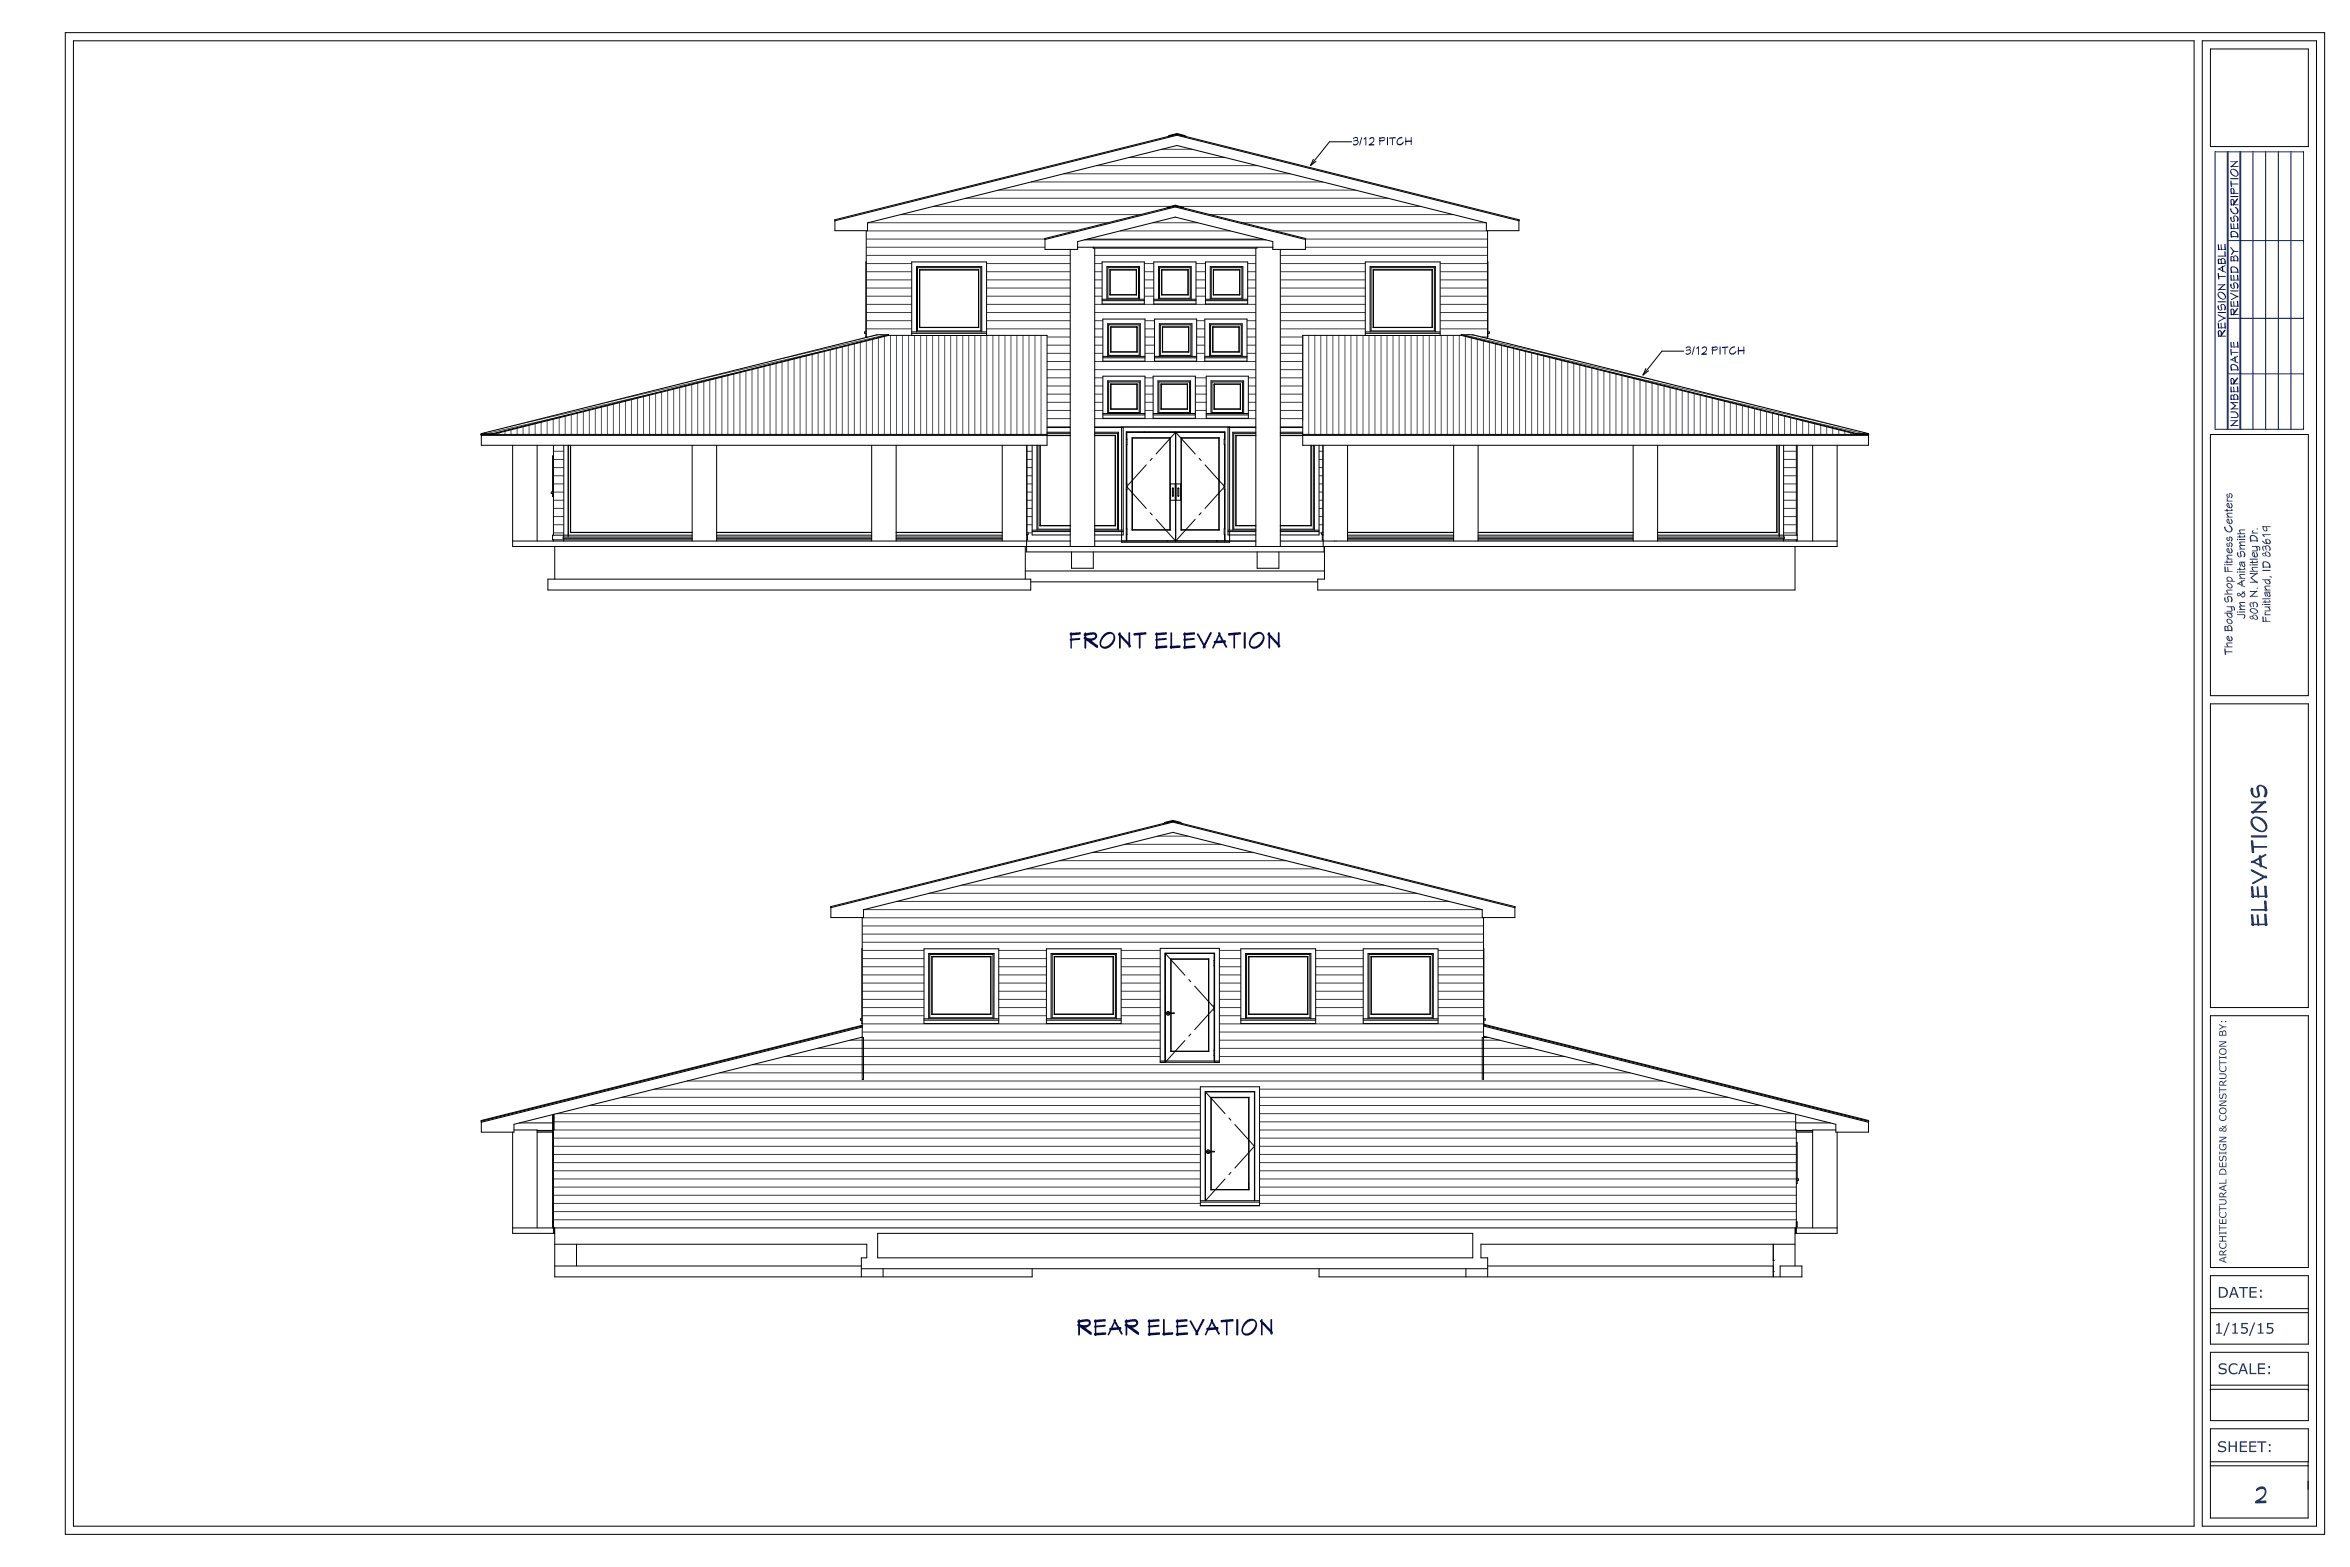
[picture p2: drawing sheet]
<svg xmlns="http://www.w3.org/2000/svg" width="914mm" height="610mm" viewBox="0 0 914 610" stroke-linecap="round" stroke-linejoin="round" font-family="sans-serif">
<g fill="none" stroke="#000" stroke-width=".39">
<path d="M25.4 12.7h879.1v584.2h-879.1zM28.6 15.9h825.1v577.8h-825.1zM856.9 15.9h44.5v577.8h-44.5zM860.1 19h38.1v38h-38.1zM454.8 52.7l3.2-.8 3.1 .8v.3l-3.1-.8-3.1 .8zM458 52.2l133.1 33.3v.4M458 52.2l-133.2 33.3 .1 .4M525.9 55.2h-8.6l-7.4 9.2M511 61.9l-1.1 2.5M512.1 62.8l-2.2 1.6M324.9 85.9l133.1-33.3 133.1 33.3M324.9 85.9v3.8h12.7v-3l120.4-30.1 120.4 30.1v3h12.6v-3.8"/>
<path d="M337.1 89.7v41.6M406.6 93.2v3.8h12.7v-3l38-9.5 38 9.5v3h12.7v-3.8M406.6 93.2l50.7-12.7 50.7 12.7M416.4 97v115.6M419.3 96.2h76M419.3 96.4h.1M422.1 93.3h70.4M425.4 96.2v.3h63.8M426 96.5v116.1M454.2 80.6l3.1-.8 3.1 .8v.3l-3.1-.8-3.1 .8zM457.3 80.1l50.7 12.7v.4M457.3 80.1l-50.8 12.7 .1 .4"/>
<path d="M488.7 96.5v116.1M495.2 96.4h.1M498.2 97v115.6M578.8 89.7v42M337.1 101.9l-.2 27.2M354.8 101.9h29.1v28.6h-29.1zM357 104.1h24.6v24.6h-24.6zM357.8 104.9h23M357.8 104.9v22.5M357.8 104.9l.1 .1M357.9 105h22.8M357.9 105v22.3"/>
<path d="M380.7 105v22.3M380.8 104.9v22.5M380.8 104.9l-.1 .1M428.8 101.9h16.5v16.4h-16.5zM428.8 116.4h16.5M428.8 117h16.5M430.7 116.4v-12.7h12.7v12.7M431.1 104.1h11.9v11.9h-11.9zM431.9 104.9h10.3M431.9 114.7h10.3M431.9 104.9v9.8M431.9 104.9l.1 .1"/>
<path d="M432 105h10.1M432 114.6h10.1M432 105v9.6M432 114.6l-.1 .1M442.1 105v9.6M442.1 114.6l.1 .1M442.2 104.9v9.8M442.2 104.9l-.1 .1M448.9 101.9h16.5v16.4h-16.5zM448.9 116.4h16.5M448.9 117h16.5M450.8 116.4v-12.7h12.7v12.7"/>
<path d="M451.2 104.1h11.9v11.9h-11.9zM452 104.9h10.3M452 114.7h10.3M452 104.9v9.8M452 104.9l.1 .1M452.1 105h10.1M452.1 114.6h10.1M452.1 105v9.6M452.1 114.6l-.1 .1M462.2 105v9.6M462.2 114.6l.1 .1M462.3 104.9v9.8"/>
<path d="M462.3 104.9l-.1 .1M469.1 101.9h16.4v16.4h-16.4zM469.1 116.4h16.4M469.1 117h16.4M470.9 116.4v-12.7h12.7v12.7M471.3 104.1h11.9v11.9h-11.9zM472.1 104.9h10.3M472.1 114.7h10.3M472.1 104.9v9.8M472.1 104.9l.1 .1M472.2 105h10.1M472.2 114.6h10.1"/>
<path d="M472.2 105v9.6M472.2 114.6l-.1 .1M482.3 105v9.6M482.3 114.6l.1 .1M482.4 104.9l-.1 .1M482.4 104.9v9.8M531.2 101.9h29.2v28.6h-29.2zM533.5 104.1h24.6v24.6h-24.6zM534.3 104.9v22.5M534.3 104.9h23M534.3 104.9l.1 .1M534.4 105v22.3"/>
<path d="M534.4 105h22.8M557.2 105v22.3M557.3 104.9l-.1 .1M557.3 104.9v22.5M578.8 101.9l.2 27.2M337.1 129.1h-.7v.6h.5l.2 1.3M345.7 130.2h-4.5l-154 38.5M345.7 130.5h9.1M345.7 130.5l-154 38.5v-.3M345.7 130.2l-154 38.5M345.7 130.2v.3M354.8 129.1h29.1"/>
<path d="M354.8 129.7h29.1M356.6 129.1v-25.4h25.4v25.4M357.8 127.4h23M357.9 127.3h22.8M357.9 127.3l-.1 .1M380.7 127.3l.1 .1M383.9 130.5h.1M383.9 130.5h23.5v42.7h-220.1v-3.8M429.1 124.1h16.4v16.4h-16.4zM429.1 139.2h16.4M429.1 138.6h16.4M431 138.6v-12.7h12.7v12.7"/>
<path d="M431.4 126.4h11.9v11.9h-11.9zM432.2 127.2h10.3M432.2 127.2v9.7M432.2 127.2l.1 .1M432.2 136.9h10.3M432.3 127.3h10.1M432.3 136.9h10.1M432.3 127.3v9.6M432.3 136.9h-.1M442.4 127.3v9.6M442.4 136.9h.1M442.5 127.2l-.1 .1"/>
<path d="M442.5 127.2v9.7M449.2 124.1h16.4v16.4h-16.4zM449.2 139.2h16.4M449.2 138.6h16.4M451.1 138.6v-12.7h12.7v12.7M451.5 126.4h11.9v11.9h-11.9zM452.3 127.2h10.3M452.3 127.2l10.2 .1M452.3 127.2v9.7M452.3 136.9h10.3M462.5 136.9h-10.2M462.5 127.3v9.6"/>
<path d="M462.5 136.9h.1M462.6 127.2v9.7M462.6 127.2l-.1 .1M468.8 124.1h16.4v16.4h-16.4zM468.8 139.2h16.4M468.8 138.6h16.4M470.7 138.6v-12.7h12.7v12.7M471 126.4h12v11.9h-12zM471.8 127.2h10.4M471.8 127.2l.2 .1M471.8 127.2v9.7M471.8 136.9h10.4"/>
<path d="M472 127.3h10.1M472 127.3v9.6M472 136.9h10.1M472 136.9h-.2M482.1 127.3v9.6M482.1 136.9h.1M482.2 127.2l-.1 .1M482.2 127.2v9.7M531.2 130.5h-24.3v42.7h220.1v-3.8M531.2 129.1h29.2M531.2 129.7h29.2M533.1 129.1v-25.4h25.4v25.4"/>
<path d="M534.3 127.4h23M534.4 127.3h22.8M534.4 127.3l-.1 .1M557.2 127.3l.1 .1M560.4 130.5h8.2M568.6 130.5l154 38.5v-.3M568.6 130.2h4.5l154 38.5M568.6 130.2l154 38.5M568.6 130.2v.3M578.8 129.1h.7v.6h-.5l-.2 1.3M655.4 136.6h-8.7l-7.4 9.3M429.1 146.3h16.4v16.4h-16.4z"/>
<path d="M431.4 148.6h11.9v11.9h-11.9zM432.2 149.4v9.8M432.2 149.4h10.3M432.2 159.2h10.3M432.2 149.4l.1 .1M432.3 159.1h10.1M432.3 149.5v9.6M432.3 149.5h10.1M432.3 159.1l-.1 .1M442.4 149.5v9.6M442.4 159.1l.1 .1M442.5 149.4v9.8"/>
<path d="M442.5 149.4l-.1 .1M448.7 146.3h16.4v16.4h-16.4zM450.9 148.6h12v11.9h-12zM451.7 149.4h10.4M451.7 159.2h10.4M451.7 149.4v9.8M451.7 149.4l.2 .1M451.9 159.1h10.1M451.9 149.5h10.1M451.9 149.5v9.6M451.9 159.1l-.2 .1M462 149.5v9.6"/>
<path d="M462 159.1l.1 .1M462.1 149.4v9.8M462.1 149.4l-.1 .1M469.3 146.3h16.4v16.4h-16.4zM471.6 148.6h11.9v11.9h-11.9zM472.4 149.4h10.3M472.4 159.2h10.3M472.4 149.4v9.8M472.4 149.4l.1 .1M472.5 159.1h10.1M472.5 149.5h10.1M472.5 149.5v9.6"/>
<path d="M472.5 159.1l-.1 .1M482.6 149.5v9.6M482.6 159.1l.1 .1M482.7 149.4l-.1 .1M482.7 149.4v9.8M640.4 143.4l-1.1 2.5M641.5 144.2l-2.2 1.7M187.2 168.7h4.5M187.2 168.7l.1 .3M199.5 173.2v39.4h515.3v-39.4M209 173.2v37.3M215.3 177.4h-.3v14"/>
<path d="M215.3 173.2v35M219.4 173.2v35.7M221.1 173.2v35.7M222 173.2v34M222 173.2v33.9M269.3 173.2v37.3M278.8 173.2v37.3M339.2 173.2v37.3M348.7 173.2v37.3M390 173.2v37.3M399.5 173.2v37.3M399.6 173.2v34.1"/>
<path d="M401.6 173.2v34.9h14.8M403.5 173.2v33M403.9 173.2v32.7h12.5M404.7 173.2v31.4M404.7 173.2v31.2M407.4 169h-220.2l.1 .4M407.4 168.1h9M407.4 166.3h9M407.4 168.6h9M407.4 169.5h9M416.4 169.3l-229.1 .1M426 169.3h8"/>
<path d="M426 168.6h8.8v37.3h-8.8M426 166.3h11v41.8h-11M426 168.1h9.2v38.1M426 169.5h7.9M429.1 161.4h16.4M429.1 160.9h16.4M431 160.9v-12.7h12.7v12.7M433.9 169.5v34.9M434 169.3v35.3M434 169.3l-.1 .2M438.2 170.8h.3v2.1h-.3M438.4 170.8v-2.7h38.1v2.7"/>
<path d="M438.4 172.9v15.4M440.5 170.3v35.9M440.5 170.3h14.8M440.5 170.3l14.7 .1M443 168.1v.1M443.1 168.1v.1M445.3 168.1v.1M445.4 168.1v.1M447.1 168.1v.1M448.3 178.3l-.8 .9M448.7 161.4h16.4M448.7 160.9h16.4"/>
<path d="M450.6 160.9v-12.7h12.7v12.7M455.2 170.4v35.7M455.3 170.3l-.1 .1M455.3 170.3v35.9M457.5 168.2v42.2M457.5 168.1l7.6 8.5M457.5 168.1l-7.7 8.5M459.6 170.3h14.8M459.6 170.3v35.9M459.6 170.3l.1 .1M459.7 170.4v35.7M459.7 170.4h14.6"/>
<path d="M466.6 178.3l.8 .9M469.3 161.4h16.4M469.3 160.9h16.4M471.2 160.9v-12.7h12.7v12.7M474.3 170.4v35.7M474.4 170.3v35.9M474.4 170.3l-.1 .1M476.5 172.9v15.4M476.6 170.8h-.3v2.1h.3M480.9 169.3h7.8M480.9 169.3v35.3M480.9 169.3v.2"/>
<path d="M480.9 169.5v34.9M480.9 169.5h7.8M488.7 166.3h-10.9v41.8h10.9M488.7 168.6h-8.6v37.3h8.6M488.7 168.1h-9v38.1M498.2 169.3l228.8 .1M498.2 168.1h8.7M498.2 166.3h8.7M498.2 168.6h8.7M498.2 169.5h8.7M506.9 169h220.2l-.1 .4M510.1 173.2v31.2"/>
<path d="M510.2 173.2v31.4M511 173.2v32.7h-12.8M511.4 173.2v33M513.2 173.2v34.9h-15M514.7 173.2v34.1M514.8 173.2v37.3M524.3 173.2v37.3M565.6 173.2v37.3M575.1 173.2v37.3M635.5 173.2v37.3M645 173.2v37.3M691.3 173.2v33.9"/>
<path d="M691.4 173.2v34M692.2 173.2v35M692.3 173.2v35.7M694 173.2v35.7M699 173.2v35M699.3 173.2v37.3M705.3 173.2v37.3M722.6 168.7h4.5M727.1 168.7l-.1 .3M860.1 169h38.1v101.6h-38.1zM215 192v1.2h.3M215.3 191.4h-.8v.6h.8"/>
<path d="M438.2 188.3h.3v2.1h-.3M438.4 190.4v15.3M446 180.8l-7.6 8.5 7.6 8.5M447.5 199.5l.8 .8M455.5 188.3h1.8v6.3h-1.8zM456.2 190h.4l-.2 3-.2-.1zM457.4 189.3l.1 .4M457.6 188.3h1.8v6.3h-1.8zM458.4 189.9l.3 .1-.1 3-.3-.1zM467.4 199.5l-.8 .8M468.9 180.8l7.6 8.5-7.6 8.5M476.5 190.4v15.3"/>
<path d="M476.6 188.3h-.3v2.1h.3M199.5 210.5h216.9M215.3 210v.5M215.9 212.6v12.7M219.4 209.4v1.1M222 207.2h47.3M222 207.1h47.3M222 207.1v.1M269.3 208.9h-50.2v.5h50.2M269.3 208.2h-54.3v1.8h54.3M278.8 208.9h60.4M278.8 207.2h60.4"/>
<path d="M278.8 207.1h60.4M278.8 209.4h60.4M278.8 208.2h60.4M278.8 210h60.4M348.7 208.9h41.3M348.7 207.2h41.3M348.7 207.1h41.3M348.7 209.4h41.3M348.7 208.2h41.3M348.7 210h41.3M398.9 212.6v12.7M399.5 210.5v4.2h115.7v-2.1"/>
<path d="M399.5 208.2h.3v1.8h-.3M399.5 207.3h.6v.6h-.5v.3M401.6 206.8h14.8M401.6 206.2h14.8M404.7 204.6h11.7M404.7 204.4h11.7M404.7 204.4v.2M416.9 214.7v6.4h8.5v-6.4M426 210.5h12.2v-42.5h38.4v42.5h12.1M426 204.6h8M426 204.4h7.9M426 206.8h11"/>
<path d="M426 206.2h11M433.9 204.4l.1 .2M436.4 210.4h42.1M436.4 206.2v-40h42.1v40M436.4 206.8v4.1h42.1v-4.1M438.2 205.7h.3v2.2h-.3M438.4 207.9v2.5M440.5 206.2h14.8M449.8 202l7.7 8.5 7.6-8.5M454.1 210.4h.1M455.2 206.1l-14.7 .1M455.2 206.1l.1 .1"/>
<path d="M457.5 205.8v1.7M459.6 206.2h14.8M459.7 206.1l-.1 .1M459.7 206.1h14.6M473.2 210.4h.1M473.4 210.4h.1M474.3 206.1l.1 .1M476.5 207.9v2.5M476.6 205.7h-.3v2.2h.3M477.8 206.8h10.9M477.8 206.2h10.9M480.9 204.6h7.8"/>
<path d="M480.9 204.4h7.8M480.9 204.4v.2M489.2 214.7v6.4h8.4v-6.4M498.2 210.5h216.6M498.2 204.6h12M498.2 204.4h11.9M498.2 206.8h15M498.2 206.2h15M510.1 204.4l.1 .2M514.8 208.2h-.3v1.8h.3M514.8 207.3h-.6v.6h.5v.3M514.9 210.5v2.1"/>
<path d="M515.4 212.6v12.7h-2.7v4.2h185.8v-16.9M524.3 208.9h41.3M524.3 207.2h41.3M524.3 207.1h41.3M524.3 209.4h41.3M524.3 208.2h41.3M524.3 210h41.3M575.1 208.9h60.4M575.1 207.2h60.4M575.1 207.1h60.4M575.1 209.4h60.4M575.1 208.2h60.4"/>
<path d="M575.1 210h60.4M645 208.9h49.3v.5h-49.3M645 207.2h46.4M645 207.1h46.3M645 208.2h54.3M645 210h54.3M691.3 207.1l.1 .1M694 209.4v1.1M699 210v.5M213.2 225.3h187.9v4.2h-187.9zM398.9 222.1h116.5M401.1 226.4h111.6"/>
<path d="M860.1 273.8h38.1v118.2h-38.1zM860.1 395.1h38.1v98h-38.1zM860.1 510.7h38M860.1 526.1h38.1v26.6h-38.1zM860.1 538.9h38.1M860.1 540.5h38.1M860.1 568.7h38.1v-12.9h-38.1v34.7h38v-21.8M860.1 570.2h38"/>
</g>
<g fill="none" stroke="#575757" stroke-width=".39">
<path d="M302.6 139.9l2.3 .5M304.2 139.4l2.4 .6M305.9 139.1l2.3 .5M307.5 138.6l2.3 .6M309 139.7v29.3M309.2 138.3l2.2 .5M310.8 137.8l2.3 .6M311.3 139.1v29.9M312.4 137.4l2.3 .6M313.7 138.5v30.5M314 137l2.4 .5M315.7 136.6l2.3 .6"/>
<path d="M316 137.9v31.1M317.3 136.2l2.3 .5M318.3 137.3v31.7M318.9 135.8l2.3 .6M320.5 135.4l2.4 .5M320.7 136.7v32.3M322.2 135l2.3 .5M323 136.1v32.9M323.8 134.6l2.3 .5M325.4 135.6v33.4M325.5 134.2l2.3 .5M327.1 133.8l2.3 .5"/>
<path d="M327.7 135v34M328.7 133.3l2.3 .6M330.1 134.4v34.6M330.4 132.9l2.3 .6M332 132.5l2.3 .6M332.4 133.8v35.2M333.6 132.1l2.3 .6M334.8 133.2v35.8M335.2 131.7l2.4 .5M336.9 131.3l2.3 .6M337.1 132.6v36.4M338.5 130.9l2.3 .5"/>
<path d="M339.5 132v37M340.1 130.5l2.4 .5M341.8 131.4v37.6M342.3 130.2l1.8 .4M344.1 130.9v38.1M345.7 130.2h.1M346.5 130.5v38.5M348.8 130.5v38.5M351.2 130.5v38.5M353.5 130.5v38.5M355.9 130.5v38.5M358.2 130.5v38.5"/>
<path d="M360.6 130.5v38.5M362.9 130.5v38.5M365.3 130.5v38.5M367.6 130.5v38.5M369.9 130.5v38.5M372.3 130.5v38.5M374.6 130.5v38.5M376.9 130.5v38.5M379.3 130.5v38.5M381.6 130.5v38.5M384 130.5v38.5M386.3 130.5v38.5"/>
<path d="M388.7 130.5v38.5M391 130.5v38.5M393.4 130.5v38.5M395.7 130.5v38.5M398.1 130.5v38.5M400.4 130.5v38.5M402.7 130.5v38.5M405.1 130.5v38.5M506.9 130.5v33.2M509.2 130.5v38.5M511.6 130.5v38.5M513.9 130.5v38.5"/>
<path d="M516.3 130.5v38.5M518.6 130.5v38.5M521 130.5v38.5M523.3 130.5v38.5M525.7 130.5v38.5M528 130.5v38.5M530.4 130.5v38.5M532.7 130.5v38.5M535 130.5v38.5M537.4 130.5v38.5M539.7 130.5v38.5M542 130.5v38.5"/>
<path d="M544.4 130.5v38.5M546.7 130.5v38.5M549.1 130.5v38.5M551.4 130.5v38.5M553.8 130.5v38.5M556.1 130.5v38.5M558.5 130.5v38.5M560.8 130.5v38.5M563.2 130.5v38.5M565.5 130.5v38.5M567.8 130.5v38.5M570.2 130.9v38.1"/>
<path d="M571.9 130.2l-1.7 .4M572.5 131.4v37.6M574.1 130.5l-2.3 .5M574.8 132v37M575.8 130.9l-2.4 .5M577.2 132.6v36.4M577.4 131.3l-2.3 .5M579 131.7l-2.3 .5M579.5 133.2v35.8M580.7 132.1l-2.3 .6M581.9 133.8v35.2M582.3 132.5l-2.3 .6"/>
<path d="M583.9 132.9l-2.3 .6M584.2 134.4v34.6M585.6 133.3l-2.3 .6M586.6 135v34M587.2 133.7l-2.3 .6M588.8 134.2l-2.3 .5M588.9 135.6v33.4M590.5 134.6l-2.4 .5M591.3 136.1v32.9M592.1 135l-2.3 .5M593.6 136.7v32.3M593.7 135.4l-2.3 .5"/>
<path d="M595.3 135.8l-2.3 .5M596 137.3v31.7M597 136.2l-2.3 .5M598.3 137.9v31.1M598.6 136.6l-2.3 .6M600.2 137l-2.3 .5M600.6 138.5v30.5M601.9 137.4l-2.3 .6M603 139.1v29.9M603.5 137.8l-2.3 .6M605.2 138.2l-2.4 .6M605.3 139.7v29.3"/>
<path d="M606.8 138.6l-2.3 .6M608.4 139.1l-2.3 .5M610 139.4l-2.3 .6M611.7 139.9l-2.4 .5M222.7 159.9l2.3 .5M224.3 159.5l2.3 .5M225.9 159l2.3 .6M227.5 158.6l2.4 .6M229.2 158.2l2.3 .6M229.3 159.6v9.4M230.8 157.8l2.3 .6M231.6 159v10"/>
<path d="M232.5 157.4l2.3 .5M234 158.4v10.6M234.1 157l2.3 .6M235.7 156.6l2.3 .5M236.3 157.8v11.2M237.4 156.2l2.2 .5M238.7 157.2v11.8M239 155.8l2.3 .5M240.6 155.4l2.3 .5M241 156.6v12.4M242.2 155l2.4 .5M243.4 156v13"/>
<path d="M243.9 154.6l2.3 .5M245.5 154.1l2.3 .6M245.7 155.5v13.5M247.1 153.8l2.3 .5M248.1 154.9v14.1M248.8 153.3l2.3 .6M250.4 152.9l2.3 .6M250.4 154.3v14.7M252 152.5l2.3 .6M252.7 153.7v15.3M253.7 152.1l2.3 .6M255.1 153.1v15.9"/>
<path d="M255.3 151.7l2.3 .5M256.9 151.3l2.3 .5M257.4 152.5v16.5M258.6 150.9l2.3 .5M259.8 152v17M260.2 150.5l2.3 .5M261.8 150.1l2.3 .5M262.1 151.4v17.6M263.4 149.6l2.4 .6M264.5 150.8v18.2M265.1 149.3l2.3 .5M266.7 148.8l2.3 .6"/>
<path d="M266.8 150.2v18.8M268.4 148.4l2.3 .6M269.2 149.6v19.4M270 148l2.3 .6M271.5 149v20M271.6 147.6l2.3 .6M273.3 147.2l2.2 .5M273.9 148.5v20.5M274.9 146.8l2.3 .6M276.2 147.9v21.1M276.5 146.4l2.3 .5M278.1 146l2.4 .5"/>
<path d="M278.5 147.3v21.7M279.8 145.6l2.3 .5M280.9 146.7v22.3M281.4 145.2l2.3 .5M283 144.8l2.3 .5M283.2 146.1v22.9M284.6 144.4l2.4 .5M285.5 145.5v23.5M286.3 143.9l2.3 .6M287.9 143.6l2.3 .5M287.9 144.9v24.1M289.6 143.1l2.3 .6"/>
<path d="M290.2 144.4v24.6M291.2 142.7l2.3 .6M292.6 143.8v25.2M292.8 142.3l2.3 .6M294.5 141.9l2.3 .6M294.9 143.2v25.8M296.1 141.5l2.3 .5M297.3 142.6v26.4M297.7 141.1l2.3 .5M299.3 140.7l2.4 .5M299.6 142v27M301 140.3l2.3 .5"/>
<path d="M302 141.4v27.6M304.3 140.8v28.2M306.7 140.3v28.7M607.7 140.3v28.7M610 140.8v28.2M612.4 141.4v27.6M613.3 140.3l-2.3 .5M614.7 142v27M614.9 140.7l-2.3 .5M616.6 141.1l-2.3 .5M617.1 142.6v26.4M618.2 141.5l-2.3 .5"/>
<path d="M619.4 143.2v25.8M619.8 141.9l-2.3 .6M621.5 142.3l-2.3 .6M621.7 143.8v25.2M623.1 142.7l-2.3 .6M624.1 144.4v24.6M624.7 143.1l-2.3 .6M626.4 143.6l-2.4 .5M626.4 144.9v24.1M628 143.9l-2.3 .6M628.8 145.5v23.5M629.6 144.4l-2.3 .5"/>
<path d="M631.1 146.1v22.9M631.2 144.8l-2.3 .5M632.9 145.2l-2.3 .5M633.4 146.7v22.3M634.5 145.6l-2.3 .5M635.8 147.3v21.7M636.1 146l-2.3 .5M637.8 146.4l-2.3 .5M638.1 147.9v21.1M639.4 146.8l-2.3 .6M640.5 148.5v20.5M641.1 147.2l-2.4 .5"/>
<path d="M642.7 147.6l-2.3 .6M642.8 149v20M644.3 148l-2.3 .5M645.2 149.6v19.4M645.9 148.4l-2.3 .6M647.5 150.2v18.8M647.6 148.8l-2.4 .6M649.2 149.3l-2.3 .5M649.9 150.8v18.2M650.8 149.6l-2.3 .6M652.2 151.4v17.6M652.5 150.1l-2.3 .5"/>
<path d="M654.1 150.5l-2.3 .5M654.6 152v17M655.7 150.9l-2.3 .5M656.9 152.5v16.5M657.4 151.3l-2.3 .5M659 151.7l-2.3 .5M659.2 153.1v15.9M660.6 152.1l-2.3 .6M661.6 153.7v15.3M662.3 152.5l-2.4 .5M663.9 152.9l-2.3 .6M663.9 154.3v14.7"/>
<path d="M665.5 153.3l-2.3 .6M666.2 154.9v14.1M667.1 153.8l-2.3 .5M668.6 155.5v13.5M668.8 154.1l-2.3 .6M670.4 154.6l-2.3 .5M670.9 156v13M672 154.9l-2.3 .6M673.3 156.6v12.4M673.7 155.4l-2.3 .5M675.3 155.8l-2.3 .5M675.6 157.2v11.8"/>
<path d="M677 156.2l-2.4 .5M678 157.8v11.2M678.6 156.6l-2.3 .5M680.2 157l-2.3 .5M680.3 158.4v10.6M681.8 157.4l-2.3 .5M682.7 159v10M683.5 157.8l-2.4 .6M685 159.6v9.4M685.1 158.2l-2.3 .5M686.7 158.6l-2.3 .6M688.4 159l-2.3 .6"/>
<path d="M690 159.4l-2.3 .6M691.6 159.9l-2.3 .5M188.4 168.4l1.2 .3M190 168l2.3 .6M191.6 167.6l2.4 .5M191.8 169h.1M193.3 167.2l2.3 .6M194.2 168.4v.6M194.9 166.8l2.3 .5M196.5 167.8v1.2M196.6 166.4l2.3 .5M198.2 166l2.3 .5"/>
<path d="M198.8 167.2v1.8M199.8 165.6l2.3 .5M201.2 166.6v2.4M201.5 165.2l2.3 .5M203.1 164.8l2.3 .5M203.5 166v3M204.7 164.3l2.3 .6M205.9 165.4v3.6M206.3 164l2.4 .5M208 163.5l2.3 .6M208.2 164.8v4.2M209.6 163.1l2.3 .6"/>
<path d="M210.6 164.3v4.7M211.2 162.7l2.3 .6M212.9 162.3l2.3 .6M212.9 163.7v5.3M214.5 161.9l2.3 .5M215.3 163.1v5.9M216.1 161.5l2.3 .6M217.6 162.5v6.5M217.8 161.1l2.3 .5M219.4 160.7l2.3 .5M219.9 161.9v7.1M221 160.3l2.4 .5"/>
<path d="M222.3 161.3v7.7M224.6 160.7v8.3M227 160.1v8.9M687.4 160.1v8.9M689.7 160.7v8.3M692 161.3v7.7M693.3 160.3l-2.3 .5M694.4 161.9v7.1M694.9 160.7l-2.3 .5M696.5 161.1l-2.3 .5M696.7 162.5v6.5M698.2 161.5l-2.4 .5"/>
<path d="M699.1 163.1v5.9M699.8 161.9l-2.3 .5M701.4 162.3l-2.3 .6M701.4 163.7v5.3M703 162.7l-2.3 .5M703.7 164.3v4.7M704.7 163.1l-2.3 .6M706.1 164.8v4.2M706.3 163.5l-2.3 .6M707.9 163.9l-2.3 .6M708.4 165.4v3.6M709.6 164.3l-2.3 .6"/>
<path d="M710.8 166v3M711.2 164.8l-2.3 .5M712.9 165.1l-2.4 .6M713.1 166.6v2.4M714.5 165.6l-2.3 .5M715.5 167.2v1.8M716.1 166l-2.3 .5M717.7 166.4l-2.3 .5M717.8 167.8v1.2M719.4 166.8l-2.4 .5M720.2 168.4v.6M721 167.2l-2.3 .5"/>
<path d="M722.5 169h.1M722.6 167.6l-2.3 .5M724.3 168l-2.3 .6M725.9 168.4l-1.2 .3"/>
</g>
<g fill="none" stroke="#3c3c3c" stroke-width=".39">
<path d="M452 58.1h12M375.8 77.1h164.4M388.5 74h139M401.2 70.8h113.6M413.9 67.6h88.2M426.6 64.4h62.8M439.3 61.3h37.4M337.1 96.2h69.5M337.1 89.8h81.2M337.1 99.4h79.3M337.1 93h69.5M337.7 86.7h93.3"/>
<path d="M350.4 83.5h93.3M363.1 80.3h92.3M423.1 93h68.4M426 99.4h62.7M435.8 89.8h43M448.5 86.7h17.6M459.2 80.3h93.7M470.8 83.5h94.8M483.5 86.7h94.8M496.2 89.8h82.6M498.2 99.4h80.6M508 96.2h70.8"/>
<path d="M508 93h70.8M337.1 115.2h17.7M337.1 108.9h17.7M337.1 118.4h17.7M337.1 105.7h17.7M337.1 112.1h17.7M337.1 102.5h17.7M383.9 115.2h32.5M383.9 108.9h32.5M383.9 118.4h32.5M383.9 105.7h32.5M383.9 112.1h32.5"/>
<path d="M383.9 102.5h32.5M426 115.2h2.8M426 108.9h2.8M426 118.4h62.7M426 105.7h2.8M426 112.1h2.8M426 102.5h2.8M445.3 115.2h3.6M445.3 108.9h3.6M445.3 105.7h3.6M445.3 112.1h3.6M445.3 102.5h3.6"/>
<path d="M465.4 115.2h3.7M465.4 108.9h3.7M465.4 105.7h3.7M465.4 112.1h3.7M465.4 102.5h3.7M485.5 115.2h3.2M485.5 108.9h3.2M485.5 105.7h3.2M485.5 112.1h3.2M485.5 102.5h3.2M498.2 115.2h33M498.2 108.9h33"/>
<path d="M498.2 118.4h33M498.2 105.7h33M498.2 112.1h33M498.2 102.5h33M560.4 115.2h18.4M560.4 108.9h18.4M560.4 118.4h18.4M560.4 105.7h18.4M560.4 112.1h18.4M560.4 102.5h18.4M337.1 121.6h17.7M337.1 127.9h17.7"/>
<path d="M337.1 131.1h.5M337.1 124.8h17.7M383.9 121.6h32.5M383.9 127.9h32.5M383.9 124.8h32.5M407.4 131.1h9M407.4 137.5h9M407.4 134.3h9M426 121.6h62.7M426 127.9h3.1M426 131.1h3.1M426 124.8h3.1"/>
<path d="M426 137.5h3.1M426 134.3h3.1M445.5 127.9h3.7M445.5 131.1h3.7M445.5 124.8h3.7M445.5 137.5h3.7M445.5 134.3h3.7M465.6 127.9h3.2M465.6 131.1h3.2M465.6 124.8h3.2M465.6 137.5h3.2M465.6 134.3h3.2"/>
<path d="M485.2 127.9h3.5M485.2 131.1h3.5M485.2 124.8h3.5M485.2 137.5h3.5M485.2 134.3h3.5M498.2 121.6h33M498.2 127.9h33M498.2 131.1h8.7M498.2 124.8h33M498.2 137.5h8.7M498.2 134.3h8.7M560.4 121.6h18.4"/>
<path d="M560.4 127.9h18.4M560.4 124.8h18.4M576.7 131.1h2.1M407.4 156.5h9M407.4 159.7h9M407.4 150.2h9M407.4 147h9M407.4 140.6h9M407.4 153.3h9M407.4 143.8h9M426 156.5h3.1M426 159.7h3.1"/>
<path d="M426 150.2h3.1M426 147h3.1M426 140.6h62.7M426 153.3h3.1M426 143.8h62.7M445.5 156.5h3.2M445.5 159.7h3.2M445.5 150.2h3.2M445.5 147h3.2M445.5 153.3h3.2M465.1 156.5h4.2M465.1 159.7h4.2"/>
<path d="M465.1 150.2h4.2M465.1 147h4.2M465.1 153.3h4.2M485.7 156.5h3M485.7 159.7h3M485.7 150.2h3M485.7 147h3M485.7 153.3h3M498.2 156.5h8.7M498.2 159.7h8.7M498.2 150.2h8.7M498.2 147h8.7"/>
<path d="M498.2 140.6h8.7M498.2 153.3h8.7M498.2 143.8h8.7M215.3 175.6h4.1M215.3 178.7h4.1M399.6 175.6h2M399.6 178.7h2M407.4 162.9h9M407.4 166h9M426 162.9h62.7M426 166h62.7M498.2 162.9h8.7"/>
<path d="M498.2 166h8.7M513.2 175.6h1.5M513.2 178.7h1.5M694 175.6h5M694 178.7h5M215.3 197.8h4.1M215.3 194.6h4.1M215.3 191.4h4.1M215.3 188.3h4.1M215.3 185.1h4.1M215.3 181.9h4.1M399.6 197.8h2"/>
<path d="M399.6 194.6h2M399.6 191.4h2M399.6 188.3h2M399.6 185.1h2M399.6 181.9h2M513.2 197.8h1.5M513.2 194.6h1.5M513.2 191.4h1.5M513.2 188.3h1.5M513.2 185.1h1.5M513.2 181.9h1.5M694 197.8h5"/>
<path d="M694 194.6h5M694 191.4h5M694 188.3h5M694 185.1h5M694 181.9h5M215.3 204.1h4.1M215.3 201h4.1M215.3 207.3h4.1M399.6 204.1h2M399.6 201h2M400.1 207.3h1.5M478.5 210.5h10.2"/>
<path d="M513.2 204.1h1.5M513.2 201h1.5M513.2 207.3h1M694 204.1h5M694 201h5M694 207.3h5"/>
</g>
<path d="M655.4 133.2h24v6h-24z" fill-rule="evenodd" fill="#fff"/>
<g fill="#000080">
<path d="M656 135.1a.9 .9 0 0 1 1.3-.4 .9 .9 0 0 1 .3 1.3 1.13 1.13 0 0 1 0 1.7 1.13 1.13 0 0 1-1.7-.2l.8 .1a.71 .71 0 0 0 .9-.4 .71 .71 0 0 0-.3-.9l-1.2 .2v-.4l1.2-.3 .2-.3-.6-.4-.9 .5z"/>
<path d="M659.1 134.8l.3 .1-1 3.1z"/>
<path d="M660.1 135.4l1-.5-.1 3.1-.3-.1v-2.5l-.5 .3z"/>
<path d="M662.2 135.2a1.15 1.15 0 0 1 1.8-.1 1.15 1.15 0 0 1-.3 1.8l-.8 .6h1.2v.5h-2.1a1.19 1.19 0 0 1 1.2-1.1 .81 .81 0 0 0 .7-.9 .81 .81 0 0 0-.9-.7 .4 .4 0 0 1-.4 .3 .4 .4 0 0 1-.4-.4z"/>
<path d="M669.1 134.8l.4 .2v2.8l-.2 .2-.2-.2z"/>
<path d="M670.1 135l2.4-.1-.1 .3-1 .1-.1 2.7-.3-.2v-2.4h-.9z"/>
<path d="M673.4 135.3l1.1-.6h.5l.1 .3a1.58 1.58 0 0 0-1.7 2.3 1.61 1.61 0 0 0 2.1-.8 1.41 1.41 0 0 1-2.2 1.3 1.41 1.41 0 0 1 .1-2.5z"/>
<path d="M676.3 134.9l.3 .1v1.2l1.7-.1 .1-1.2 .3-.1 .2 1.6-.2 1.4-.4-.1v-1.1l-1.7 .1v1.1l-.3 .1z"/>
<path d="M666.5 135.5a.86 .86 0 0 0 .7 .6 .86 .86 0 0 0 .8-.4l.1-.3-.4-.2zM666.2 134.9h.8a.91 .91 0 0 1 1.5 .5 .91 .91 0 0 1-1.2 1h-.8v1.4l-.3 .1z"/>
</g>
<path d="M525.9 51.8h24.1v5.9h-24.1z" fill-rule="evenodd" fill="#fff"/>
<g fill="#000080">
<path d="M526.6 53.6a.9 .9 0 0 1 1.3-.3 .9 .9 0 0 1 .3 1.3 1.13 1.13 0 0 1 0 1.7 1.13 1.13 0 0 1-1.7-.3l.8 .1a.71 .71 0 0 0 .9-.3 .71 .71 0 0 0-.3-1l-1.2 .2v-.3l1.2-.3 .2-.4-.6-.3-.9 .5z"/>
<path d="M529.7 53.4l.3 .1-1 3.1z"/>
<path d="M530.6 53.9l1.1-.5-.1 3.2-.3-.2v-2.5l-.5 .4z"/>
<path d="M532.8 53.8a1.15 1.15 0 0 1 1.8-.2 1.15 1.15 0 0 1-.3 1.8l-.8 .7h1.1l.1 .4-2.1 .1a1.19 1.19 0 0 1 1.2-1.2 .81 .81 0 0 0 .7-.8 .81 .81 0 0 0-.9-.8 .4 .4 0 0 1-.4 .4 .4 .4 0 0 1-.4-.4z"/>
<path d="M539.7 53.4l.4 .1v2.9l-.2 .1-.2-.1z"/>
<path d="M540.6 53.5l2.5-.1-.1 .4-1 .1-.2 2.6-.2-.1v-2.5l-.9 .1z"/>
<path d="M544 53.9l1.1-.6h.5v.3a1.58 1.58 0 0 0-1.6 2.2 1.61 1.61 0 0 0 2.1-.7 1.41 1.41 0 0 1-2.2 1.3 1.41 1.41 0 0 1 .1-2.5z"/>
<path d="M546.9 53.5h.3v1.2l1.7-.1v-1.2h.4l.2 1.6-.3 1.4-.3-.2v-1l-1.7 .1v1.1l-.3 .1z"/>
<path d="M537.1 54a.86 .86 0 0 0 .7 .7 .86 .86 0 0 0 .8-.4l.1-.4-.4-.1zM536.8 53.4h.8a.91 .91 0 0 1 1.4 .5 .91 .91 0 0 1-1.1 1.1h-.8v1.3l-.3 .2z"/>
</g>
<path d="M415.5 243.9h83.4v11.4h-83.4z" fill-rule="evenodd" fill="#fff"/>
<g fill="#000080">
<path d="M416.6 246l3.7-.1 .2 .4-.2 .6-3.2 .3v1.2l3-.2 .2 .4-.2 .3-3 .3v2.8l-.3 .3-.3-.1v-2.9l-.3-.4 .3-.4-.3-1.9z"/>
<path d="M435.4 246l.6 .1 .1 .6 3 3.2v-3.7l.1-.2h.5l.1 4.6a.6 .6 0 0 1 .4 .7 .6 .6 0 0 1-.6 .5 .6 .6 0 0 1-.5-.6l-3-3.2v4.1l-.7 .1v-4.8a.77 .77 0 0 1 0-1.4z"/>
<path d="M441.2 246.3l4.4-.4 .4 .3-.1 .6-2.1 .2v5l-.2 .3-.5-.3v-4.9l-1.8 .1-.2-.2z"/>
<path d="M449.8 246.1l4.1-.1v.9l-3.5 .3v1.2l3.3-.2 .3 .4-.3 .3-3.3 .3v2.1l3.5-.2a.52 .52 0 0 1 .4 .5 .52 .52 0 0 1-.4 .5l-3.8 .4-.5-.2 .2-3a.39 .39 0 0 1-.3-.4 .39 .39 0 0 1 .3-.4v-1.3l-.3-.4z"/>
<path d="M455.5 246l.6 .3v5l2.9-.3 .4 .4-.3 .6-3 .2a.6 .6 0 0 1-.8 0 .6 .6 0 0 1 .1-.9z"/>
<path d="M460.8 246.1l4-.1v.9l-3.5 .3v1.2l3.3-.2 .3 .4-.3 .3-3.3 .3v2.1l3.5-.2a.52 .52 0 0 1 .4 .5 .52 .52 0 0 1-.4 .5l-3.8 .4-.5-.2 .2-3a.39 .39 0 0 1-.3-.4 .39 .39 0 0 1 .3-.4v-1.3l-.3-.4z"/>
<path d="M465.8 246.6l.6-.1 2.1 3.9 2.2-4.3a.42 .42 0 0 1 .5-.2 .42 .42 0 0 1 .3 .4l-2.5 5a.57 .57 0 0 1-.3 .9 .57 .57 0 0 1-.7-.5l.1-.5z"/>
<path d="M478 246.3l4.4-.4 .4 .3-.1 .6-2.1 .2v5l-.2 .3-.5-.3v-4.9l-1.8 .1-.3-.2z"/>
<path d="M484.1 246h.4l.2 .3v5.7l-.4 .3-.4-.3z"/>
<path d="M493.6 246l.5 .1 .1 .6 3 3.2v-3.7l.1-.2h.5l.1 4.6a.6 .6 0 0 1 .5 .7 .6 .6 0 0 1-.7 .5 .6 .6 0 0 1-.5-.6l-3-3.2v4.1l-.6 .1-.1-4.8a.77 .77 0 0 1 .1-1.4z"/>
<path d="M422.7 247.3v.6a2.59 2.59 0 0 0 3.4-.4 2 2 0 0 0-2.7-.3zM422.1 246.1l.6 .2 1.4-.2a1.88 1.88 0 0 1 2.8 1.2 2.16 2.16 0 0 1-2.1 2l2.4 1.9a.51 .51 0 0 1 0 .8 .51 .51 0 0 1-.7-.1l-3.8-2.7v2.8l-.6 .3-.1-3.5-.3-.4 .3-1a.77 .77 0 0 1 .1-1.3z"/>
<path d="M429.7 247.8a2.45 2.45 0 0 0-.8 3.5 3.5 3.5 0 0 0 4.2-4 2.12 2.12 0 0 0-3.4 .5zM429.6 246.7a2.51 2.51 0 0 1 3.5-.5 2.51 2.51 0 0 1 .4 3.6 3.5 3.5 0 0 1-4.8 2.2 3.6 3.6 0 0 1 .9-5.3z"/>
<path d="M474.4 247.5l-.8 1.8 1.7-.2zM474.1 246l.7 .2v.6l1.3 2.3h.8l.1 .8-.3 .1 .8 1.6-.1 .3h-.5l-1-1.8-2.8 .2-.9 1.8h-.5l.8-1.8-.2-.8 .6-.2 1.2-2.5z"/>
<path d="M487.8 247.8a2.45 2.45 0 0 0-.8 3.5 3.5 3.5 0 0 0 4.2-4 2.12 2.12 0 0 0-3.4 .5zM487.6 246.7a2.51 2.51 0 0 1 3.6-.5 2.51 2.51 0 0 1 .4 3.6 3.5 3.5 0 0 1-4.9 2.2 3.6 3.6 0 0 1 .9-5.3z"/>
</g>
<g fill="none" stroke="#3c3c3c" stroke-width=".39">
<path d="M399.5 338h113.7M412.2 334.8h88.3M424.9 331.6h62.9M437.6 328.5h37.5M450.3 325.3h12.1M335.5 357h241.8M336 353.9h240.7M348.7 350.7h215.3M361.4 347.5h189.9M374.1 344.3h164.5M386.8 341.2h139.1M335.5 376.1h24"/>
<path d="M335.5 372.9h24M335.5 379.3h24M335.5 363.4h241.8M335.5 369.7h24M335.5 366.6h241.8M335.5 360.2h241.8M388.6 376.1h18.6M388.6 372.9h18.6M388.6 379.3h18.6M388.6 369.7h18.6M436.2 376.1h15.2M436.2 372.9h15.2"/>
<path d="M436.2 379.3h15.2M436.2 369.7h15.2M474.5 376.1h8.3M474.5 372.9h8.3M474.5 379.3h8.3M474.5 369.7h8.3M511.9 376.1h18.5M511.9 372.9h18.5M511.9 379.3h18.5M511.9 369.7h18.5M559.6 376.1h17.7M559.6 372.9h17.7"/>
<path d="M559.6 379.3h17.7M559.6 369.7h17.7M335.5 395.1h24M335.5 388.8h24M335.5 392h24M335.5 385.6h24M335.5 382.4h24M335.5 398.3h115.9M388.6 395.1h18.6M388.6 388.8h18.6M388.6 392h18.6M388.6 385.6h18.6"/>
<path d="M388.6 382.4h18.6M436.2 395.1h15.2M436.2 388.8h15.2M436.2 392h15.2M436.2 385.6h15.2M436.2 382.4h15.2M474.5 395.1h8.3M474.5 388.8h8.3M474.5 392h8.3M474.5 385.6h8.3M474.5 382.4h8.3M474.5 398.3h102.8"/>
<path d="M511.9 395.1h18.5M511.9 388.8h18.5M511.9 392h18.5M511.9 385.6h18.5M511.9 382.4h18.5M559.6 395.1h17.7M559.6 388.8h17.7M559.6 392h17.7M559.6 385.6h17.7M559.6 382.4h17.7M280 417.4h354.4M292.7 414.2h329"/>
<path d="M305.4 411h146M318.1 407.8h133.3M330.8 404.7h120.6M335.5 401.5h115.9M474.5 407.8h121.8M474.5 401.5h102.8M474.5 404.7h109.1M474.5 411h134.5M215.6 439.6h251.5M215.6 436.4h251.5M216.5 433.2h250.6M229.2 430.1h237.9"/>
<path d="M241.9 426.9h225.2M254.6 423.7h212.5M267.3 420.5h379.8M490.1 426.9h182.4M490.1 423.7h169.7M490.1 439.6h208.6M490.1 430.1h195.1M490.1 436.4h208.6M490.1 433.2h207.8M215.3 455.5h251.8M215.3 449.1h251.8M215.3 442.8h251.8"/>
<path d="M215.3 452.3h251.8M215.3 445.9h251.8M215.3 458.6h251.8M490.1 455.5h208.9M490.1 449.1h208.9M490.1 442.8h208.9M490.1 452.3h208.9M490.1 445.9h208.9M490.1 458.6h208.9M215.3 461.8h251.8M215.3 465h251.8M215.3 468.2h251.8"/>
<path d="M215.3 474.5h483.7M215.3 471.3h483.7M490.1 461.8h208.9M490.1 465h208.9M490.1 468.2h208.9"/>
</g>
<g fill="none" stroke="#000" stroke-width=".39">
<path d="M453.2 320l3.2-.8 3.1 .8-.1 .2-3-.8-3.1 .8zM456.4 319.4l133.1 33.3-.1 .4M456.4 319.4l-133.2 33.3 .1 .4M323.3 353.1v3.9h12.7v-3.1l120.4-30.1 120.3 30.1v3.1h12.7v-3.9M323.3 353.1l133.1-33.3 133 33.3M335.5 357v62.9h.5v-16.3h-1M577.3 357v62.9h-.3M335.5 369.1l-.1 27.2M359.5 369.1h29.1v29.1h-29.1zM361.8 371.3h24.6v24.6h-24.6zM362.6 372.1h23M362.6 372.1v22.5"/>
<path d="M362.6 372.1l.1 .1M362.7 372.2h22.8M362.7 372.2v22.3M385.5 372.2v22.3M385.6 372.1v22.5M385.6 372.1l-.1 .1M407.2 369.1h29v29.1h-29zM409.4 371.3h24.6v24.6h-24.6zM410.2 372.1h23M410.2 372.1v22.5M410.2 372.1l.1 .1M410.3 372.2h22.8"/>
<path d="M410.3 372.2v22.3M433.1 372.2v22.3M433.2 372.1l-.1 .1M433.2 372.1v22.5M451.4 368.9h23.1v44.4h-23.1zM453.4 370.9l7.7 8.5M453.4 370.9h19.1v2.7M453.4 370.9v41.8M455.5 373v21M455.5 373h14.9M455.5 373l.2 .2M455.7 373.2h14.5"/>
<path d="M455.7 373.2v20.8M470.2 373.2v35.7M470.4 373v36M470.4 373l-.2 .2M472.5 375.7v15.3M472.6 373.6h-.2v2.1h.2M482.8 369.1h29.1v29.1h-29.1zM485.1 371.3h24.6v24.6h-24.6zM485.9 372.1v22.5M485.9 372.1l22.9 .1M485.9 372.1h23M508.8 372.2v22.3"/>
<path d="M508.9 372.1v22.5M508.9 372.1l-.1 .1M530.4 369.1h29.2v29.1h-29.2zM532.7 371.3h24.6v24.6h-24.6zM533.5 372.1v22.5M533.5 372.1h23M533.5 372.1l.1 .1M533.6 372.2v22.3M533.6 372.2h22.8M556.4 372.2v22.3M556.5 372.1v22.5M556.5 372.1l-.1 .1"/>
<path d="M577.3 369.1l.1 27.2M335.4 399.2l.1 .3-148.2 37.1M335.5 396.3h-.7v.6h.6l.1 1.3M335.5 399.1l-148.3 37.1 .1 .4M335.5 398.9l-148.3 37 .1 .3M359.5 396.3h29.1M359.5 396.9h29.1M361.4 396.3v-25.4h25.4v25.4M362.6 394.6h23M362.7 394.5h22.8M362.7 394.5l-.1 .1M385.5 394.5l.1 .1"/>
<path d="M407.2 396.3h29M407.2 396.9h29M409 396.3v-25.4h25.4v25.4M410.2 394.6h23M410.3 394.5h22.8M410.3 394.5l-.1 .1M433.1 394.5l.1 .1M454.2 394.1l2.7-.1v.3l-2.5 .2zM455.2 394l-.4-.5h-.6l-.4 .5v.5l.4 .4h.6l.4-.6M455.2 394h.1M455.5 394.3v14.7M455.7 394.3v14.6"/>
<path d="M462.6 381.1l.7 .8M464.9 383.6l7.6 8.5-7.6 8.5M472.5 393.1v15.4M472.6 391h-.2v2.1h.2M482.8 396.3h29.1M482.8 396.9h29.1M484.7 396.3v-25.4h25.4v25.4M485.9 394.6h23M508.8 394.5l-22.9 .1M508.8 394.5l.1 .1M530.4 396.3h29.2M530.4 396.9h29.2"/>
<path d="M532.3 396.3v-25.4h25.4v25.4M533.5 394.6h23M533.6 394.5h22.8M533.6 394.5l-.1 .1M556.4 394.5l.1 .1M577.3 398.7l149.8 37.5-.1 .4-149.7-37.4zM577.3 396.3h.6v.6h-.5l-.1 1.3M577.3 398.4l149.8 37.5-.1 .3M577.6 398.5l-.2 .3M335.5 403.5l-135.5 33.9v3h-12.7v-3.8M451.4 412.7h23.1M453.3 413.3v-42.5h19.3v42.5"/>
<path d="M455.5 409h14.9M455.7 408.9l-.2 .1M455.7 408.9h14.5M461.1 404.8l-7.7 8.5M463.3 402.3l-.7 .8M470.2 408.9l.2 .1M472.5 410.6v2.1M472.6 408.5h-.2v2.1h.2M577.3 403.1l137 34.3v3h12.7v-3.8M579.3 403.6h-2.6v16.3M200 439.6h9v38.1M202.1 436.8h12.9"/>
<path d="M209 439.8h6M209 440h6M215 433.6v44.1M215.3 433.5v46.3M215.3 435h.3M215.6 433.5v6.1h-.3M467.1 422.8h23v46.3h-23zM469.1 424.8h19v42.3M469.1 424.8v42.3l7.6-8.5M469.1 424.8l7.6 8.4M471.2 426.9v20.9M471.2 426.9h14.8"/>
<path d="M471.2 426.9l.1 .1M471.3 427v20.8M471.3 427h14.6M478.2 434.9l.8 .9M480.5 437.5l7.6 8.4-7.6 8.5M485.9 427v35.7M486 426.9v36M486 426.9l-.1 .1M698.7 433.5v6.1h.3v40.2M698.7 436.8h13.5M699 439.8h6.3M699 440h6.3"/>
<path d="M714.3 439.6h-9v38.1M199.5 440.4v39.4h16.4M209 440.4h6M469.9 448l2.6-.1v.2l-2.5 .2zM470.8 447.8l-.4-.4h-.6l-.4 .4v.6l.4 .3h.6l.4-.6M471.2 448.1v14.8M471.3 448.1v14.6M479 456.1l-.8 .8M699 440.4h6.3M699 458.6h.8v.6h-.8M699 444.5h.3v14.1M699.3 459.2v1.2h-.3"/>
<path d="M714.8 440.4v39.4h-16.3M199.5 477.7h515.3M215 477.2h.3M215 475.4h.3M215.6 477.7v2.1M215.9 477.7v19h185.7v-3.1M341.5 479.8h231.6v9.5h-231.6zM467.1 467.7h23M467.1 469h23M467.1 467.1h23M468.9 467.1v-42.5h19.3v42.5M471.2 462.9h14.8"/>
<path d="M471.3 462.7l-.1 .2M471.3 462.7h14.6M485.9 462.7l.1 .2M698.5 477.7v14.8M698.7 477.7v2.1M699 475.4h.3v1.8h-.3M215.9 492.5h119.3M215.9 484h121.4v5.3h-2.1v7.4M224.3 484v8.5M335.2 493.6h243.7M343.6 493.6v3.1M513.2 493.6v3.1h187.9v-4.2h-8.4v4.2"/>
<path d="M570.4 493.6v3.1M578.9 492.5h111.1M690 490.4h.1M690 494.6h.1M690 484v12.7M698.5 484h-122.3v5.3h2.7v7.4"/>
</g>
<path d="M418.5 511.1h77.6v11.4h-77.6z" fill-rule="evenodd" fill="#fff"/>
<g fill="#000080">
<path d="M426 513.3l4.1-.1v.9l-3.5 .3v1.2l3.3-.2 .3 .4-.3 .3-3.3 .3v2.1l3.5-.2a.52 .52 0 0 1 .4 .5 .52 .52 0 0 1-.4 .5l-3.8 .4-.5-.2 .2-3a.39 .39 0 0 1-.3-.4 .39 .39 0 0 1 .3-.4v-1.3l-.3-.4z"/>
<path d="M447 513.3l4-.1v.9l-3.5 .3v1.2l3.3-.2 .3 .4-.3 .3-3.3 .3v2.1l3.5-.2a.52 .52 0 0 1 .4 .5 .52 .52 0 0 1-.4 .5l-3.8 .4-.5-.2 .2-3a.39 .39 0 0 1-.3-.4 .39 .39 0 0 1 .3-.4v-1.3l-.3-.4z"/>
<path d="M452.6 513.2l.6 .3v5l2.9-.2 .4 .3-.3 .6-2.9 .2a.6 .6 0 0 1-.9 0 .6 .6 0 0 1 .1-.9z"/>
<path d="M457.9 513.3l4.1-.1v.9l-3.6 .3v1.2l3.3-.2 .3 .4-.3 .3-3.3 .3v2.1l3.5-.2a.52 .52 0 0 1 .4 .5 .52 .52 0 0 1-.3 .5l-3.8 .4-.6-.2 .2-3a.39 .39 0 0 1-.3-.4 .39 .39 0 0 1 .3-.4v-1.3l-.3-.4z"/>
<path d="M462.9 513.8l.6-.1 2.2 3.9 2.2-4.2a.42 .42 0 0 1 .4-.3 .42 .42 0 0 1 .4 .4l-2.6 5a.57 .57 0 0 1-.2 .9 .57 .57 0 0 1-.8-.5l.2-.5z"/>
<path d="M475.1 513.5l4.5-.4 .4 .3-.2 .6-2.1 .3v4.9l-.2 .3-.5-.3v-4.9l-1.8 .2-.2-.3z"/>
<path d="M481.2 513.2h.4l.3 .3v5.7l-.5 .3-.4-.3z"/>
<path d="M490.7 513.2l.5 .1 .1 .6 3 3.2v-3.6l.1-.3h.5l.1 4.7a.6 .6 0 0 1 .5 .6 .6 .6 0 0 1-.6 .5 .6 .6 0 0 1-.6-.6l-3-3.2v4.1l-.6 .1-.1-4.8a.77 .77 0 0 1 .1-1.4z"/>
<path d="M420.2 514.5v.6a2.59 2.59 0 0 0 3.5-.4 2 2 0 0 0-2.7-.3zM419.7 513.3l.5 .2 1.4-.2a1.88 1.88 0 0 1 2.9 1.2 2.16 2.16 0 0 1-2.2 2l2.5 1.9a.51 .51 0 0 1 0 .8 .51 .51 0 0 1-.8-.1l-3.8-2.7v2.8l-.5 .3-.2-3.5-.3-.4 .3-1a.77 .77 0 0 1 .2-1.3z"/>
<path d="M433.7 514.8l-.8 1.7 1.7-.2zM433.5 513.2l.6 .2 .1 .6 1.2 2.3h.8l.1 .8-.3 .1 .9 1.6-.2 .3h-.5l-1-1.8-2.8 .2-.8 1.9-.6-.1 .8-1.8-.1-.8 .5-.2 1.2-2.5z"/>
<path d="M438.6 514.5v.6a2.59 2.59 0 0 0 3.5-.4 2 2 0 0 0-2.7-.3zM438.1 513.3l.5 .2 1.4-.2a1.88 1.88 0 0 1 2.9 1.2 2.16 2.16 0 0 1-2.2 2l2.5 1.9a.51 .51 0 0 1 0 .8 .51 .51 0 0 1-.8-.1l-3.8-2.7v2.8l-.5 .3-.2-3.5-.3-.4 .3-1a.77 .77 0 0 1 .2-1.3z"/>
<path d="M471.6 514.8l-.9 1.7 1.7-.2zM471.3 513.2l.6 .2 .1 .6 1.2 2.3h.8l.1 .8-.3 .1 .9 1.6-.2 .3h-.5l-1-1.8-2.8 .2-.8 1.9-.6-.1 .8-1.8-.1-.8 .6-.2 1.1-2.5z"/>
<path d="M484.9 515a2.45 2.45 0 0 0-.8 3.5 3.5 3.5 0 0 0 4.2-4 2.12 2.12 0 0 0-3.4 .5zM484.8 513.9a2.51 2.51 0 0 1 3.5-.4 2.51 2.51 0 0 1 .4 3.5 3.5 3.5 0 0 1-4.8 2.2 3.6 3.6 0 0 1 .9-5.3z"/>
</g>
<path d="M860.1 496.3h38.1v26.6h-38.1zM860.1 509.1h38.1" fill="none" stroke="#000" stroke-width=".39"/>
<g fill="#000080">
<path d="M863 125.6h.4l.1 1.8h.7l-.2-1.7 .2-.1 .3 1.8h1.1l-.1-1.8h.5l.1 2.2-2.5-.1a.3 .3 0 0 1-.5 .1 .3 .3 0 0 1 0-.4z"/>
<path d="M862.9 122.3l2.8 1.2a.31 .31 0 0 1 .4 .4 .31 .31 0 0 1-.6 .1l-2.3 1.2v-.3l1.9-1.1-2.1-1.1z"/>
<path d="M863 121.4h2.9l.2 .2-.2 .2h-2.8z"/>
<path d="M863 118.9l.4 .1a.86 .86 0 0 0-.1 1 .86 .86 0 0 0 .9 .4v-.5a1.06 1.06 0 0 1 .4-1.7 1.06 1.06 0 0 1 1.4 .9l.1 .3a.76 .76 0 0 1 .1 .9 .76 .76 0 0 1-.8 .4l.1-.5a.94 .94 0 0 0 0-1.1 .94 .94 0 0 0-1-.4v.6a.93 .93 0 0 1-.4 1.5 .93 .93 0 0 1-1.2-1z"/>
<path d="M863 117.2h2.9l.2 .2-.2 .2h-2.8z"/>
<path d="M862.9 110.7l2.7-.2 .3 .2-1.9 1.8h2l.1 .3-2.7 .2a.29 .29 0 0 1-.4-.2 .29 .29 0 0 1 .2-.4l1.7-1.4h-1.8z"/>
<path d="M862.9 106.3h.5l.1 1h2.4l.2 .4h-2.6l.1 .9-.4 .1z"/>
<path d="M863 99.5l2.6-.1-.1-1.4 .4-.2 .1 2.1-2.9-.1z"/>
<path d="M863 95.1h.4l.1 1.8h.7l-.2-1.7 .2-.1 .3 1.8h1.1l-.1-1.9 .5 .1 .1 2.2-2.5-.1a.3 .3 0 0 1-.5 .1 .3 .3 0 0 1 0-.4z"/>
<path d="M867.9 163.5l2.6-.2 .3 .3-1.9 1.7h2l.1 .3-2.6 .2a.29 .29 0 0 1-.5-.1 .29 .29 0 0 1 .2-.4l1.7-1.5h-1.8z"/>
<path d="M867.9 160.1h1.9a1.37 1.37 0 0 1 1.2 1 1.37 1.37 0 0 1-.6 1.5l-2.4-.2 .2-.2h2a.98 .98 0 0 0 .4-1.1 .98 .98 0 0 0-1-.7h-1.7z"/>
<path d="M868 156.4l2.9 .2-2 .2 1.2 1.1-1.1 1h1.9l.1 .3h-2.5a.31 .31 0 0 1-.4 .2 .31 .31 0 0 1-.1-.4 .31 .31 0 0 1 .4-.1l1.1-1-1.6-1.1z"/>
<path d="M867.9 150.4l.4 .1 .1 1.7h.7l-.2-1.6 .3-.2 .3 1.8h1l-.1-1.8 .5 .1 .1 2.1h-2.5a.3 .3 0 0 1-.4 0 .3 .3 0 0 1-.1-.4z"/>
<path d="M867.8 135.8h.5l.1 1.1h2.4l.2 .3h-2.6l.1 .9-.4 .2z"/>
<path d="M867.9 133l.4 .1 .1 1.7h.7l-.2-1.6 .3-.2 .3 1.8h1l-.1-1.8 .5 .1 .1 2.1h-2.5a.3 .3 0 0 1-.4 0 .3 .3 0 0 1-.1-.4z"/>
<path d="M867.9 117.2h.4l.1 1.8h.7l-.2-1.7 .3-.1 .3 1.8h1l-.1-1.9 .5 .1 .1 2.2-2.5-.1a.3 .3 0 0 1-.4 .1 .3 .3 0 0 1-.1-.4z"/>
<path d="M867.9 113.9l2.8 1.2a.31 .31 0 0 1 .3 .4 .31 .31 0 0 1-.5 .1l-2.3 1.1-.1-.3 2-1-2.2-1.1z"/>
<path d="M867.9 113h3l.1 .2-.1 .2h-2.9z"/>
<path d="M867.9 110.5l.4 .1a.86 .86 0 0 0-.1 .9 .86 .86 0 0 0 .9 .5v-.5a1.06 1.06 0 0 1 .4-1.7 1.06 1.06 0 0 1 1.5 .9v.3a.76 .76 0 0 1 .1 .8 .76 .76 0 0 1-.7 .4v-.4a.94 .94 0 0 0 0-1.1 .94 .94 0 0 0-1-.4v.6a.93 .93 0 0 1-.4 1.5 .93 .93 0 0 1-1.2-1z"/>
<path d="M867.9 107h.4l.1 1.8h.7l-.2-1.7 .3-.1 .3 1.8h1l-.1-1.8h.5l.1 2.2-2.5-.1a.3 .3 0 0 1-.4 .1 .3 .3 0 0 1-.1-.4z"/>
<path d="M867.9 96.2h.3l1.3 1.4h1.3l.2 .3-1.7 .1-1.1 1.1-.1-.2 .8-1.1z"/>
<path d="M867.9 86.9l.4 .1 .1 1.7h.7l-.2-1.6 .3-.2 .3 1.8h1l-.1-1.8 .5 .1 .1 2.1h-2.5a.3 .3 0 0 1-.4 0 .3 .3 0 0 1-.1-.4z"/>
<path d="M867.9 84.5l.4 .1a.86 .86 0 0 0-.1 .9 .86 .86 0 0 0 .9 .5v-.5a1.06 1.06 0 0 1 .4-1.7 1.06 1.06 0 0 1 1.5 .9v.3a.76 .76 0 0 1 .1 .8 .76 .76 0 0 1-.7 .4v-.4a.94 .94 0 0 0 0-1.1 .94 .94 0 0 0-1-.4v.6a.93 .93 0 0 1-.4 1.5 .93 .93 0 0 1-1.2-1z"/>
<path d="M867.8 81.1h.3a1.58 1.58 0 0 0 2.2 1.6 1.61 1.61 0 0 0-.7-2 1.41 1.41 0 0 1 1.2 2.1 1.41 1.41 0 0 1-2.4-.1l-.6-.9z"/>
<path d="M867.9 76.3l3-.1 .1 .3-.1 .2h-2.9z"/>
<path d="M867.8 70.3h.5l.1 1.1h2.4l.2 .3-2.6 .1 .1 .8-.4 .2z"/>
<path d="M867.9 69.3h3l.1 .2-.1 .2h-2.9z"/>
<path d="M867.9 62.8l2.6-.2 .3 .2-1.9 1.8h2l.1 .3-2.6 .2a.29 .29 0 0 1-.5-.1 .29 .29 0 0 1 .2-.4l1.7-1.5h-1.8z"/>
<path d="M863.5 129l.1 1.6a.84 .84 0 0 0 .6-.9 .84 .84 0 0 0-.7-.7zM863.2 128.6a.94 .94 0 0 1 1 0 .94 .94 0 0 1 .4 .9l.9-1.2h.4l-1.4 2.3h1.5l.1 .3-2.9 .1-.2-.2-.1-1.6z"/>
<path d="M863.4 114a1.63 1.63 0 0 0 .5 1.7 1.63 1.63 0 0 0 1.8 .2 1.75 1.75 0 0 0-2.3-1.9zM863.2 113.8a1.89 1.89 0 0 1 2.2 .3 1.89 1.89 0 0 1 .4 2.2 1.92 1.92 0 0 1-2.2-.3 1.92 1.92 0 0 1-.4-2.2z"/>
<path d="M863.7 104.7l.9 .4-.1-.9zM863 104.5l1.5-.7v-.3l.5 .1 .8-.5 .1 .3-.9 .6 .1 1.4 1 .6-1.4-.3-.1-.3-1.6-.5z"/>
<path d="M864.7 100.7l-.1 1.6h1l-.2-1.3zM863.5 101v1.3h.7l-.2-1.1zM863.1 100.7l.6-.1 .5 .3a1.06 1.06 0 0 1 1.2-.4 1.06 1.06 0 0 1 .7 1.1l-.1 1.1h-2.9z"/>
<path d="M869.6 153.6l-.1 1.6h1l-.2-1.3zM868.4 153.9v1.3h.7l-.2-1.1zM868 153.6l.6-.1 .5 .3a1.06 1.06 0 0 1 1.2-.4 1.06 1.06 0 0 1 .7 1.1l-.1 1.1h-2.9z"/>
<path d="M868.4 147.5l.1 1.7a.84 .84 0 0 0 .6-.9 .84 .84 0 0 0-.7-.8zM868.1 147.2a.94 .94 0 0 1 1 0 .94 .94 0 0 1 .4 .9l.9-1.2h.5l-1.5 2.3h1.5l.1 .3-2.9 .1-.2-.2-.1-1.6z"/>
<path d="M868.5 142.1v1.6h2v-.2a1.47 1.47 0 0 0-2-1.4zM868.1 141.9a1.9 1.9 0 0 1 2.2 .2 1.9 1.9 0 0 1 .5 2.2l-.3-.3-2.4 .2-.3-1.6z"/>
<path d="M868.6 140l.9 .4-.1-.9zM867.9 139.8l1.5-.7v-.4l.5 .1 .8-.4 .1 .3-.9 .5 .1 1.4 1 .6-1.4-.2-.1-.3-1.6-.6z"/>
<path d="M868.4 120.5l.1 1.7a.84 .84 0 0 0 .6-.9 .84 .84 0 0 0-.7-.8zM868.1 120.2a.94 .94 0 0 1 1 0 .94 .94 0 0 1 .4 .9l.9-1.2h.5l-1.5 2.3h1.5l.1 .3-2.9 .1-.2-.3-.1-1.5z"/>
<path d="M868.5 104.1v1.6h2v-.3a1.47 1.47 0 0 0-2-1.3zM868.1 103.9a1.9 1.9 0 0 1 2.2 .2 1.9 1.9 0 0 1 .5 2.1l-.3-.2-2.4 .2-.3-1.6z"/>
<path d="M869.6 99.7l-.1 1.6h1l-.2-1.3zM868.4 100v1.3h.7l-.2-1.1zM868 99.7l.6-.1 .5 .3a1.06 1.06 0 0 1 1.2-.4 1.06 1.06 0 0 1 .7 1.1l-.1 1.1h-2.9z"/>
<path d="M868.5 90.3v1.6h2v-.3a1.47 1.47 0 0 0-2-1.3zM868.1 90.1a1.9 1.9 0 0 1 2.2 .2 1.9 1.9 0 0 1 .5 2.1l-.3-.2-2.4 .2-.3-1.6z"/>
<path d="M868.4 77.9l.1 1.6a.84 .84 0 0 0 .6-.9 .84 .84 0 0 0-.7-.7zM868.1 77.5a.94 .94 0 0 1 1 0 .94 .94 0 0 1 .4 .9l.9-1.2h.5l-1.5 2.3h1.5l.1 .3-2.9 .2-.2-.3-.1-1.6z"/>
<path d="M868.4 73.4l.1 1.6a.86 .86 0 0 0 .7-.7 .86 .86 0 0 0-.4-.8zM868 73.3a1.21 1.21 0 0 1 1.4 .3 1.21 1.21 0 0 1 .1 1.4l1.5 .2-2.1 .2a.54 .54 0 0 1-.6 .2 .54 .54 0 0 1-.4-.5z"/>
<path d="M868.3 66.2a1.63 1.63 0 0 0 .5 1.7 1.63 1.63 0 0 0 1.8 .2 1.75 1.75 0 0 0-2.3-1.9zM868.1 65.9a1.89 1.89 0 0 1 2.2 .3 1.89 1.89 0 0 1 .4 2.3 1.92 1.92 0 0 1-2.2-.4 1.92 1.92 0 0 1-.4-2.2z"/>
</g>
<path d="M861.9 59.1h34.4v107.9h-34.4zM866.6 59.1v107.9M866.9 59.1v107.9M871.6 59.1v107.9M871.9 59.1v107.9M876.6 59.1v107.9M881.6 59.1v107.9M886.5 59.1v107.9M891.4 59.1v107.9M866.8 93.6h29.5M866.8 123.8h29.5M866.8 145.4h29.5" fill="none" stroke="#000080" stroke-width=".39"/>
<g fill="#004080">
<path d="M863.3 561.1l.7-.4h1.2l.9 .2v.7l-.7-.4a1.04 1.04 0 0 0-1.1-.1 1.04 1.04 0 0 0-.6 1l.4 .3a1.67 1.67 0 0 1 2.1 1.8l-.7 .6-.9 .2-1.6-.4v-.7l.6 .3a1.18 1.18 0 0 0 1.3 .4 1.18 1.18 0 0 0 .7-1.1l-1.1-.5a1.21 1.21 0 0 1-1.2-.5 1.21 1.21 0 0 1 0-1.4z"/>
<path d="M867.2 560.7h.5v1.7h2.1v-1.7h.6v4.2h-.6v-2.1h-2.1v2.1h-.5z"/>
<path d="M871.5 560.7h2.8v.5h-2.2v1.2h2.2v.4h-2.2v1.6h2.2v.5h-2.8z"/>
<path d="M875.2 560.7h2.7v.5h-2.2v1.2h2.2v.4h-2.2v1.6h2.2v.5h-2.7z"/>
<path d="M878.3 560.7h3.5v.5h-1.5v3.7h-.5v-3.7h-1.5z"/>
<path d="M863.5 530.8l.7-.4h1.2l.9 .2v.7l-.7-.4a1.04 1.04 0 0 0-1.1-.1 1.04 1.04 0 0 0-.6 1l.4 .2a1.67 1.67 0 0 1 2.1 1.9l-.7 .6-.9 .2-1.5-.4v-.7l.5 .3a1.18 1.18 0 0 0 1.3 .4 1.18 1.18 0 0 0 .7-1.1l-1.1-.5a1.21 1.21 0 0 1-1.2-.5 1.21 1.21 0 0 1 0-1.4z"/>
<path d="M867.7 530.9l.9-.5h1l1 .3v.7a1.67 1.67 0 0 0-2.4-.1 1.67 1.67 0 0 0 0 2.4 1.67 1.67 0 0 0 2.4-.1v.7a2.24 2.24 0 0 1-3-.3 2.24 2.24 0 0 1 .1-3.1z"/>
<path d="M875.3 530.4h.6v3.7h2.1v.5h-2.7z"/>
<path d="M878.6 530.4h2.7v.5h-2.2v1.1h2.2v.5h-2.2v1.6h2.2v.5h-2.7z"/>
<path d="M875.9 355.8h.8l.3 3.5h1.3l-.3-3.3 .5-.3 .3 .3 .3 3.3h2.1l-.2-3.5a.52 .52 0 0 1 .5-.4 .52 .52 0 0 1 .5 .4l.4 3.8-.3 .5-3-.2a.39 .39 0 0 1-.3 .3 .39 .39 0 0 1-.4-.3h-1.3a.58 .58 0 0 1-.8 .3 .58 .58 0 0 1-.2-.9z"/>
<path d="M875.9 353.7l5.2-.1-.2-2.9 .6-.4 .4 .3 .2 3a.6 .6 0 0 1-.1 .8 .6 .6 0 0 1-.8-.1h-5.1l-.3-.2z"/>
<path d="M875.9 344.9h.8l.3 3.5h1.3l-.3-3.3 .5-.3 .3 .3 .3 3.3h2.1l-.2-3.5a.52 .52 0 0 1 .5-.4 .52 .52 0 0 1 .5 .4l.4 3.8-.3 .5-3-.2a.39 .39 0 0 1-.3 .3 .39 .39 0 0 1-.4-.3h-1.3a.58 .58 0 0 1-.8 .2 .58 .58 0 0 1-.2-.8z"/>
<path d="M875.9 338.2h.5l4.8 2.5a.57 .57 0 0 1 .9 .3 .57 .57 0 0 1-.5 .7l-.5-.1-4.2 2.3a.37 .37 0 0 1-.5-.1 .37 .37 0 0 1 0-.5l3.9-2.1-4.3-2.2z"/>
<path d="M875.8 327h.9l.2 2.1h5l.2 .6-5.1 .1 .1 1.8-.7 .3z"/>
<path d="M875.9 325h6l.3 .4-.3 .4h-5.7l-.3-.2z"/>
<path d="M875.9 311.9l4.6-.1a.6 .6 0 0 1 .7-.5 .6 .6 0 0 1 .5 .7 .6 .6 0 0 1-.6 .5l-3.2 3h4.1v.6l-4.8 .1a.7 .7 0 0 1-.9 .3 .7 .7 0 0 1-.3-.9l.6-.1 3.2-3h-3.7l-.2-.1z"/>
<path d="M876 306.5a.51 .51 0 0 1 .6 0 .51 .51 0 0 1 .2 .6 2.08 2.08 0 0 0 1.2 2.7l.5-.5-.3-1.3a1.82 1.82 0 0 1 .4-2.5 1.82 1.82 0 0 1 2.5 .3 2.85 2.85 0 0 1 .3 4.4h-.2a.9 .9 0 0 1 0-1.5 1.86 1.86 0 0 0-.3-2 1.86 1.86 0 0 0-1.9-.6v1.4a1.77 1.77 0 0 1-.5 2.8 2.59 2.59 0 0 1-2.5-3.8z"/>
<path d="M863.7 483.5h.4a1.12 1.12 0 0 0 0 1.6 1.12 1.12 0 0 0 1.6 0 1.12 1.12 0 0 0 0-1.6h.4a1.48 1.48 0 0 1-1.2 2.4 1.48 1.48 0 0 1-1.2-2.4z"/>
<path d="M863.5 480.9h2.8v.4h-1.4v1.4h1.4v.3h-2.8v-.3h1.1v-1.4h-1.1z"/>
<path d="M863.5 479.1h.3v.4h2.2v-.4h.3v1.1h-.3v-.3h-2.2v.3h-.3z"/>
<path d="M863.5 476.5h.3v1h2.5v.4h-2.5v1h-.3z"/>
<path d="M863.5 474.3h.3v1.5h.8v-1.5h.3v1.5h1.1v-1.5h.3v1.8h-2.8z"/>
<path d="M863.7 471.5h.4a1.12 1.12 0 0 0 0 1.6 1.12 1.12 0 0 0 1.6 0 1.12 1.12 0 0 0 0-1.6h.4a1.48 1.48 0 0 1-1.2 2.3 1.48 1.48 0 0 1-1.2-2.3z"/>
<path d="M863.5 469h.3v1h2.5v.4h-2.5v1h-.3z"/>
<path d="M863.5 466.5h1.7a1.08 1.08 0 0 1 1.2 1.1 1.08 1.08 0 0 1-1.2 1.1h-1.7v-.4h1.7a.71 .71 0 0 0 .8-.7 .71 .71 0 0 0-.8-.7h-1.7z"/>
<path d="M863.5 460.1h2.5v-1.4h.3v1.8h-2.8z"/>
<path d="M863.5 452.2h.3v1.5h.8v-1.5h.3v1.5h1.1v-1.5h.3v1.9h-2.8z"/>
<path d="M863.7 449.7h.4l-.3 .6a.61 .61 0 0 0 0 .8 .61 .61 0 0 0 .8 .1 .61 .61 0 0 0 .2-.8 .89 .89 0 0 1 1.2-.7 .89 .89 0 0 1 .3 1.4l-.2 .6h-.4l.2-.5a.64 .64 0 0 0 .1-.8 .64 .64 0 0 0-.8-.2l-.1 .3a.92 .92 0 0 1-1 1.2 .92 .92 0 0 1-.6-1.4z"/>
<path d="M863.5 448h.3v.4h2.2v-.4h.3v1.1h-.3v-.4h-2.2v.4h-.3z"/>
<path d="M863.7 445h.5a1.19 1.19 0 0 0-.3 1.7 1.19 1.19 0 0 0 1.6 .3 1.19 1.19 0 0 0 .4-1.6h-.7v.8h-.3v-1.2h1.2a1.54 1.54 0 0 1-.1 2.1 1.54 1.54 0 0 1-2.1 0 1.54 1.54 0 0 1-.2-2.1z"/>
<path d="M863.5 442.2h2.8v.5l-2.5 1.3h2.5v.4h-2.8v-.6l2.3-1.2h-2.3z"/>
<path d="M863.7 433.8h.4a1.12 1.12 0 0 0 0 1.6 1.12 1.12 0 0 0 1.6 0 1.12 1.12 0 0 0 0-1.6h.4a1.48 1.48 0 0 1-1.2 2.3 1.48 1.48 0 0 1-1.2-2.3z"/>
<path d="M863.5 428.1h2.8v.5l-2.5 1.3h2.5v.4h-2.8v-.6l2.3-1.2h-2.3z"/>
<path d="M863.7 425.5h.4l-.3 .6a.61 .61 0 0 0 0 .8 .61 .61 0 0 0 .8 .1 .61 .61 0 0 0 .2-.8 .89 .89 0 0 1 1.2-.7 .89 .89 0 0 1 .3 1.4l-.2 .6h-.4l.2-.5a.64 .64 0 0 0 .1-.8 .64 .64 0 0 0-.8-.2l-.1 .3a.92 .92 0 0 1-1 1.2 .92 .92 0 0 1-.6-1.4z"/>
<path d="M863.5 422.8h.3v1h2.5v.4h-2.5v1h-.3z"/>
<path d="M863.5 417.6h1.7a1.08 1.08 0 0 1 1.2 1.1 1.08 1.08 0 0 1-1.2 1h-1.7v-.3h1.7a.71 .71 0 0 0 .8-.7 .71 .71 0 0 0-.8-.7h-1.7z"/>
<path d="M863.7 414.7h.4a1.12 1.12 0 0 0 0 1.6 1.12 1.12 0 0 0 1.6 0 1.12 1.12 0 0 0 0-1.6h.4a1.48 1.48 0 0 1-1.2 2.4 1.48 1.48 0 0 1-1.2-2.4z"/>
<path d="M863.5 412.2h.3v1h2.5v.4h-2.5v1h-.3z"/>
<path d="M863.5 410.8h.3v.4h2.2v-.4h.3v1.1h-.3v-.3h-2.2v.3h-.3z"/>
<path d="M863.5 405.1h2.8v.4l-2.5 1.4h2.5v.3h-2.8v-.6l2.3-1.2h-2.3z"/>
<path d="M863.5 398.3l1.6 1h1.2v.4h-1.2l-1.6 1v-.4l1.3-.8-1.3-.8z"/>
<path d="M878 579.2a2.18 2.18 0 0 1 3.1-.7 2.18 2.18 0 0 1 .5 3.1l-2.3 2.2 2.2-.1a.57 .57 0 0 1 .4 .5 .57 .57 0 0 1-.3 .6h-4a1.34 1.34 0 0 1 1.3-1.6 2.85 2.85 0 0 0 2.1-3.7 3.2 3.2 0 0 0-3 .6z"/>
<path d="M865.5 252.3h.4l.2 1.1h2.4l.1 .3h-2.5v.9l-.3 .2z"/>
<path d="M866.4 250.1l2.2-.1-.1 .3-1.8 .2 .6 1h1.3v.3h-3.1l.1-.3h1.2l-.5-.7z"/>
<path d="M866.4 235.9l2.4-.1a.88 .88 0 0 1 1 .7 .88 .88 0 0 1-.6 1l-.1-1.1-.8-.2 .4 .9-.2 .7-2 .2v-.4h1.6l.1-.2-.4-1.2h-1.3z"/>
<path d="M865.5 232.5l.5 .1a.86 .86 0 0 0-.1 .9 .86 .86 0 0 0 .9 .5v-.5a1.06 1.06 0 0 1 .4-1.7 1.06 1.06 0 0 1 1.4 .9l.1 .3a.76 .76 0 0 1 .1 .8 .76 .76 0 0 1-.8 .4l.1-.4a.94 .94 0 0 0 0-1.1 .94 .94 0 0 0-1-.4v.6a.93 .93 0 0 1-.4 1.5 .93 .93 0 0 1-1.2-1z"/>
<path d="M866.4 229.5l2.2-.1-.1 .3-1.8 .2 .6 1h1.3v.3h-3.1l.1-.3h1.2l-.5-.7z"/>
<path d="M865.5 220.5h.5l.1 1.6h.6l-.1-1.5 .2-.1 .3 1.6h1.5l.1 .3-3 .1z"/>
<path d="M865.6 218.6l.7-.1 .2-.5 .3 .5h1.5v-.5l.4 .7-1.9 .2-.2 .2-.9-.2z"/>
<path d="M866.5 216l2.1-.2v.3h-1.7l-.1 .3 .6 .9h1.2v.3h-2.2v-.3h.5l-.5-.8z"/>
<path d="M866.5 211.2l.4 .1a.49 .49 0 0 0-.2 .6 .49 .49 0 0 0 .5 .3 .87 .87 0 0 1 .8-1.3 .87 .87 0 0 1 .7 1.3l-.4 .7-.4-.2a.62 .62 0 0 0 .5-.8 .62 .62 0 0 0-.8-.4 .79 .79 0 0 1-.1 1.1 .79 .79 0 0 1-1.1-.1 .79 .79 0 0 1 0-1z"/>
<path d="M866.5 209l.4 .1a.49 .49 0 0 0-.2 .6 .49 .49 0 0 0 .5 .3 .87 .87 0 0 1 .8-1.3 .87 .87 0 0 1 .7 1.3l-.4 .6-.4-.1a.62 .62 0 0 0 .5-.8 .62 .62 0 0 0-.8-.4 .79 .79 0 0 1-.1 1 .79 .79 0 0 1-1.1 0 .79 .79 0 0 1 0-1.1z"/>
<path d="M865.5 204.9h.2a1.58 1.58 0 0 0 2.3 1.6 1.61 1.61 0 0 0-.7-2 1.41 1.41 0 0 1 1.2 2.1 1.41 1.41 0 0 1-2.5-.1l-.5-.9z"/>
<path d="M866.5 199.6l2.1-.1v.3h-1.7l-.1 .2 .6 1h1.2v.3h-2.2v-.3h.5l-.5-.8z"/>
<path d="M865.6 198.5h.7l.2-.6 .3 .6h1.5v-.6l.4 .7-1.9 .2-.2 .3-.9-.3z"/>
<path d="M866.5 194l.5-.1-.2 .5 .3 .4h1.5v.3h-2.2l.2-.3z"/>
<path d="M866.5 192.1l.4 .1a.49 .49 0 0 0-.2 .6 .49 .49 0 0 0 .5 .3 .87 .87 0 0 1 .8-1.3 .87 .87 0 0 1 .7 1.4l-.4 .6-.4-.2a.62 .62 0 0 0 .5-.8 .62 .62 0 0 0-.8-.4 .79 .79 0 0 1-.1 1.1 .79 .79 0 0 1-1.1-.1 .79 .79 0 0 1 0-1z"/>
<path d="M870.5 239h2.7a.9 .9 0 0 1 .4 .9 .9 .9 0 0 1-.7 .7v-.2a.58 .58 0 0 0 .4-.6 .58 .58 0 0 0-.6-.5h-2.2z"/>
<path d="M871.4 234.3l2.2-.1-.1 .3-1.8 .2 .7 .9h1.1l.1 .3-1.9 .2 .7 .9h1.1l.1 .3h-2.3l.1-.3h.4l-.5-.9 .5-.5-.5-.7z"/>
<path d="M871.4 223.4l2.2-.1v.3h-1.8l-.1 .3 .6 .9h1.2l.1 .3h-2.3l.1-.3h.4l-.5-.8z"/>
<path d="M870.5 221.4l.8-.1 .2-.5 .2 .5h1.5l.1-.5 .4 .7-1.9 .2-.2 .2-1-.2z"/>
<path d="M870.5 214.9l.4 .1a.86 .86 0 0 0 0 1 .86 .86 0 0 0 .9 .4l-.1-.4a1.06 1.06 0 0 1 .4-1.7 1.06 1.06 0 0 1 1.5 .9l.1 .3a.76 .76 0 0 1 0 .8 .76 .76 0 0 1-.7 .4v-.5a.94 .94 0 0 0 0-1 .94 .94 0 0 0-1-.4v.6a.93 .93 0 0 1-.4 1.5 .93 .93 0 0 1-1.2-1z"/>
<path d="M871.4 210.8l2.2-.1-.1 .3-1.8 .2 .7 .8h1.1l.1 .4-1.9 .1 .7 .9h1.1l.1 .3h-2.3l.1-.3h.4l-.5-.9 .5-.5-.5-.7z"/>
<path d="M870.5 208.8l.8-.1 .2-.5 .2 .5h1.5l.1-.5 .4 .7-1.9 .2-.2 .2-1-.2z"/>
<path d="M871.3 206.1l2.3-.1-.1 .3-1.9 .2 .6 1h1.3l.1 .3h-3.1l.1-.3h1.2l-.5-.7z"/>
<path d="M875.6 234.4l1 .1a1.13 1.13 0 0 1 1.7 0 1.13 1.13 0 0 1-.2 1.7l.1-.7a.71 .71 0 0 0-.4-1 .71 .71 0 0 0-.9 .4v1.2l-.5-1.3-.6-.1 .3 1.5a.71 .71 0 0 1-.8-1z"/>
<path d="M875.4 230l2.7-.2 .3 .2-2 1.8h2l.1 .3-2.6 .2a.29 .29 0 0 1-.4-.1 .29 .29 0 0 1 .2-.4l1.7-1.5h-1.9z"/>
<path d="M875.4 223h2.3a.39 .39 0 0 1 .4-.3 .39 .39 0 0 1 .3 .4 .39 .39 0 0 1-.4 .3l-1.8 1.4 2.3 1.5v.5l-.8-.2-2.1 .1-.1-.3 1.9-.2-1.7-1.4 1.6-1.4-1.8-.1z"/>
<path d="M876.2 220.7l2.3-.1-.1 .3-1.9 .2 .7 1h1.2l.1 .3h-3.1l.1-.3h1.2l-.5-.7z"/>
<path d="M875.5 218.7l.7-.1 .2-.5 .3 .5h1.4l.1-.5 .4 .7-1.9 .2-.2 .2-1-.2z"/>
<path d="M875.4 217.4l3.1 .1-3 .2z"/>
<path d="M876.3 212.4h2.4a.88 .88 0 0 1 .9 .7 .88 .88 0 0 1-.5 1l-.2-1.1-.7-.3 .3 .9-.1 .8-2.1 .1v-.3h1.7l.1-.2-.4-1.3h-1.3z"/>
<path d="M876.3 206.4h.5l-.2 .4 .4 .4h1.5v.3h-2.3l.3-.3z"/>
<path d="M880.3 239.9h.4l.2 1.7h.6l-.1-1.5 .2-.2 .3 1.7h1.5v.2l-2.9 .2z"/>
<path d="M881.3 238.2l.4-.1-.1 .5 .3 .4h1.5v.3h-2.3l.3-.3z"/>
<path d="M881.2 236h2.2l-.1 .3h-.4a.79 .79 0 0 1 .6 .8 .79 .79 0 0 1-.5 .7h-1.8v-.3l1.9-.2-.7-1h-1.2z"/>
<path d="M880.4 234.1l.7-.1 .2-.5 .3 .5h1.4l.1-.5 .4 .7-1.9 .2-.2 .2-1-.2z"/>
<path d="M880.3 232.8l3.2 .1-3.1 .2z"/>
<path d="M881.2 228l2.2-.1v.3h-1.8l-.1 .2 .6 1h1.2l.1 .3h-2.3l.1-.3h.5l-.6-.8z"/>
<path d="M883.1 224.2l1 .4-.9-.1z"/>
<path d="M880.3 221.7h3l.2 .2-.2 .2h-2.8z"/>
<path d="M880.5 212.4l1 .1a1.13 1.13 0 0 1 1.7 0 1.13 1.13 0 0 1-.2 1.7l.1-.8a.71 .71 0 0 0-.4-.9 .71 .71 0 0 0-.9 .3v1.3l-.5-1.3-.6-.1 .3 1.5a.71 .71 0 0 1-.8-1z"/>
<path d="M880.3 207.9l3.2 .1-2.6 .2 .3 .4-.2 .3z"/>
<path d="M871.2 500.7h3.5v.5h-1.5v3.7h-.5v-3.7h-1.5z"/>
<path d="M875.3 500.7h2.8v.5h-2.2v1.1h2.2v.5h-2.2v1.6h2.2v.5h-2.8z"/>
<path d="M862.3 515.2l1.4-.6v3.8h.8v.4h-2.2v-.4h.8v-2.8h-.8z"/>
<path d="M867.1 514.5h.5l-2 5.2h-.5z"/>
<path d="M868.6 515.2l1.4-.6v3.8h.8v.4h-2.2v-.4h.8v-2.8h-.8z"/>
<path d="M872.1 514.7h2.6v.4h-2v1.2a1.48 1.48 0 0 1 2 1.6 1.48 1.48 0 0 1-2.4 .9l-.3-.1v-.6a1.11 1.11 0 0 0 1.5 .3 1.11 1.11 0 0 0 .3-1.5l-1.7-.1z"/>
<path d="M877 514.5h.5l-2 5.2h-.5z"/>
<path d="M878.5 515.2l1.4-.6v3.8h.9v.4h-2.3v-.4h.9v-2.8h-.9z"/>
<path d="M882.1 514.7h2.5v.4h-2v1.2a1.48 1.48 0 0 1 2 1.6 1.48 1.48 0 0 1-2.4 .9l-.3-.1v-.6a1.11 1.11 0 0 0 1.5 .3 1.11 1.11 0 0 0 .4-1.5l-1.7-.1z"/>
<path d="M882.8 561.8h.7v.8h-.7zM882.8 564.1h.7v.8h-.7z"/>
<path d="M872.4 530.4h.8l1.5 4.2h-.6l-.4-1.2h-1.8l-.4 1.2h-.6zM872.8 530.9l-.7 2h1.4z"/>
<path d="M882.6 531.4h.7v.8h-.7zM882.6 533.8h.7v.8h-.7z"/>
<path d="M877.4 335.3l1.7 .8-.1-1.7zM876.1 334.9h.5l2.3-1.3 .1-.8h.8l.1 .2 1.5-.8 .4 .2v.4l-1.8 1 .2 2.8 1.8 .9v.6l-1.8-.8-.8 .1-.2-.6-2.5-1.2a.5 .5 0 0 1-.7 0 .5 .5 0 0 1 .1-.7z"/>
<path d="M876.9 318.6a3.3 3.3 0 0 0 2.5 4.4 1.53 1.53 0 0 0 2-.7 1.53 1.53 0 0 0-.5-2 3.3 3.3 0 0 0-4-1.7zM876.3 318.3a4 4 0 0 1 6 3.5 2.5 2.5 0 0 1-4.3 1.3 3.2 3.2 0 0 1-1.7-4.8z"/>
<path d="M863.5 489.8l2.8-1v.4l-.8 .2v1.3l.8 .2v.4l-2.8-1zM863.8 490.1l1.4 .4v-.9z"/>
<path d="M863.8 486.7l.1-.1a.84 .84 0 0 1 1.2 .5l1.2-1.1v.5l-1.1 1v.5h1.1v.4h-2.8zM864 487l-.2 1h1.1l-.2-.9z"/>
<path d="M863.8 464.2l.1-.2a.84 .84 0 0 1 1.2 .5l1.2-1v.5l-1.1 .9v.5h1.1v.4h-2.8zM864 464.5l-.2 .9h1.1l-.2-.9z"/>
<path d="M863.5 461.9l2.8-1v.4l-.8 .3v1.2l.8 .3v.4l-2.8-1.1zM863.8 462.2l1.4 .5v-1z"/>
<path d="M863.9 455.1a1.43 1.43 0 0 1 1.6-.3 1.43 1.43 0 0 1 .8 1.5v.7h-2.8zM864.1 455.3l-.3 1.3h2.2a1.17 1.17 0 0 0-.4-1.4 1.17 1.17 0 0 0-1.5 .1z"/>
<path d="M863.7 439.4a.4 .4 0 0 0 .8 0 .4 .4 0 0 0-.8 0zM865.7 438.7l-.9 .9a.66 .66 0 0 0 1.1 .1 .66 .66 0 0 0-.2-1zM863.6 438.9l.7-.2 .4 .5 .7-.7h-.8v-.4l1 .2 .7-.7v.5l-.4 .4a.93 .93 0 0 1 .3 1.5 .93 .93 0 0 1-1.5-.2l-.4 .3h-.5l-.3-.5z"/>
<path d="M863.5 432.1a1.45 1.45 0 0 1 2.9 0 1.45 1.45 0 0 1-2.9 0zM864.1 431.5a1.01 1.01 0 0 0 .8 1.6 1.01 1.01 0 0 0 .9-1.6l-.9-.3z"/>
<path d="M863.8 420.7l.1-.1a.84 .84 0 0 1 1.2 .5l1.2-1.1v.5l-1.1 1v.5h1.1v.4h-2.8zM864 421l-.2 1h1.1l-.2-.9z"/>
<path d="M863.5 409a1.45 1.45 0 0 1 2.9 0 1.45 1.45 0 0 1-2.9 0zM864.1 408.4a1.01 1.01 0 0 0 .8 1.6 1.01 1.01 0 0 0 .9-1.6l-.9-.2z"/>
<path d="M863.7 401.2l.6-.1 .4 .3a.84 .84 0 0 1 1.1-.5 .84 .84 0 0 1 .5 1v1h-2.8zM864 401.5l-.2 1.1h.8l-.1-1zM865.1 401.3l-.2 1.3h1.1l-.1-1.2z"/>
<path d="M864.2 397.2h.5v.5h-.5zM865.8 397.2h.5v.5h-.5z"/>
<path d="M866.8 247.8l-.1 .6 .6 .7zM866.5 247.6l.8-.1 .4 1.7a.81 .81 0 0 0 .7-.8 .81 .81 0 0 0-.5-.8 .98 .98 0 0 1 .8 1.3 .98 .98 0 0 1-1.5 .5 1.21 1.21 0 0 1-.7-1.8z"/>
<path d="M867.3 243.5l-.2 1.6h1.1l-.2-1.2zM866 243.8l.1 1.3h.7l-.2-1zM865.7 243.6l.6-.1 .5 .2a1.06 1.06 0 0 1 1.2-.3 1.06 1.06 0 0 1 .7 1.1l-.1 1.1h-2.9z"/>
<path d="M866.9 241.1a.84 .84 0 0 0 .2 1.2 .84 .84 0 0 0 1.2-.3l-.4-.8zM866.6 240.9a1.24 1.24 0 0 1 1.7 .2 1.24 1.24 0 0 1-.1 1.7l-.9-.1a1.2 1.2 0 0 1-.7-1.8z"/>
<path d="M866.9 238.7a.88 .88 0 0 0 .3 1.1 .88 .88 0 0 0 1.1-.1l-.5-.7zM865.5 238.4h3.2v.3h-.6a.93 .93 0 0 1 .4 1.5 .93 .93 0 0 1-1.5-.2l-.5-.6-.1-.7h-.8z"/>
<path d="M866.9 227.2a.84 .84 0 0 0 .2 1.2 .84 .84 0 0 0 1.2-.3l-.4-.8zM866.6 227a1.24 1.24 0 0 1 1.7 .2 1.24 1.24 0 0 1-.1 1.7l-.9-.1a1.2 1.2 0 0 1-.7-1.8z"/>
<path d="M866.6 224.5a1.31 1.31 0 0 1 1.5 .1 1.31 1.31 0 0 1 .5 1.4l1 .1-3.2 .2v-.3h.4l-.5-.8zM866.8 224.8a.94 .94 0 0 0 .4 1 .94 .94 0 0 0 1.1 0 .95 .95 0 0 0-.4-1 .95 .95 0 0 0-1.1 0z"/>
<path d="M866.2 219.5h2.3l.2 .2-2.3 .2zM865.4 219.7a.3 .3 0 0 1 .6 0 .3 .3 0 0 1-.6 0z"/>
<path d="M866.8 213.6l-.1 .6 .6 .7zM866.5 213.4l.8-.1 .4 1.7a.81 .81 0 0 0 .7-.8 .81 .81 0 0 0-.5-.8 .98 .98 0 0 1 .8 1.3 .98 .98 0 0 1-1.5 .5 1.21 1.21 0 0 1-.7-1.8z"/>
<path d="M866.8 202.2l-.1 .6 .6 .7zM866.5 202l.8-.1 .4 1.7a.81 .81 0 0 0 .7-.7 .81 .81 0 0 0-.5-.9 .98 .98 0 0 1 .8 1.3 .98 .98 0 0 1-1.5 .5 1.21 1.21 0 0 1-.7-1.8z"/>
<path d="M866.8 196l-.1 .6 .6 .7zM866.5 195.9l.8-.2 .4 1.7a.81 .81 0 0 0 .7-.7 .81 .81 0 0 0-.5-.9 .98 .98 0 0 1 .8 1.3 .98 .98 0 0 1-1.5 .5 1.21 1.21 0 0 1-.7-1.7z"/>
<path d="M871.2 237.9h2.3l.1 .2-2.3 .2zM870.4 238.1a.26 .26 0 0 1 .5 0 .26 .26 0 0 1-.5 0z"/>
<path d="M870.6 230.8l.7-.2 .5 .6 .8-.6-.2-.5 .5 .2 .5-.3-.2 .6a1 1 0 0 1 .2 1.6 1 1 0 0 1-1.6-.5 .75 .75 0 0 1-1.1 .2 .75 .75 0 0 1-.1-1.1zM870.8 231.3a.36 .36 0 0 0 .7 0 .36 .36 0 0 0-.7 0zM872 231.5l.1 .1a.58 .58 0 0 0 1 .3 .58 .58 0 0 0-.3-1z"/>
<path d="M871.3 227.1l.8 .4-.1-.9zM870.6 226.9l1.4-.7v-.3l.5 .1 .9-.5 .1 .3-1 .6 .1 1.3 1 .7-1.4-.3-.1-.3-1.6-.5z"/>
<path d="M871.2 222.4l2.3-.1 .1 .2-2.3 .2zM870.4 222.5a.26 .26 0 0 1 .5 0 .26 .26 0 0 1-.5 0z"/>
<path d="M872.4 218.8l.3 1.1 .4 .4a.89 .89 0 0 0 .1-1 .89 .89 0 0 0-.8-.5zM871.4 218.6l2.1-.1 .2 .3h-.5l.2 .4a.83 .83 0 0 1-.2 1.4 .83 .83 0 0 1-1-1l-.2-.8a.96 .96 0 0 0 .1 1.5l-.1 .1a1.18 1.18 0 0 1-.6-1.8z"/>
<path d="M871.2 209.7h2.3l.1 .2-2.3 .2zM870.4 209.9a.26 .26 0 0 1 .5 0 .26 .26 0 0 1-.5 0z"/>
<path d="M876.8 239.4a.91 .91 0 0 0 .2 1.2 .91 .91 0 0 0 1.1 0l-.3-1zM875.7 240.2a.5 .5 0 0 0 1 0 .5 .5 0 0 0-1 0zM875.5 239.7l.2-.1a.57 .57 0 0 0 .7 .1 .57 .57 0 0 0 .3-.6 1.29 1.29 0 0 1 1.5 .4 1.29 1.29 0 0 1 .1 1.6h-.8a.7 .7 0 0 0-1.2-.2 .83 .83 0 0 1-.8-1.2z"/>
<path d="M875.6 236.9a1.74 1.74 0 0 1 1.9-.3 1.74 1.74 0 0 1 1 1.6 1.98 1.98 0 0 1-3.1-1zM875.9 237.1a1.31 1.31 0 0 0 .9 1.2 1.31 1.31 0 0 0 1.4-.3 1.61 1.61 0 0 0-2.3-.9z"/>
<path d="M876.1 219.6h2.3l.1 .2-2.3 .2zM875.3 219.8a.26 .26 0 0 1 .5 0 .26 .26 0 0 1-.5 0z"/>
<path d="M876.7 215.1l-.1 .6 .6 .8zM876.4 215l.7-.1 .5 1.6a.81 .81 0 0 0 .7-.7 .81 .81 0 0 0-.6-.8 .98 .98 0 0 1 .8 1.3 .98 .98 0 0 1-1.4 .5 1.21 1.21 0 0 1-.7-1.8z"/>
<path d="M876 208.7v1.5h2v-.2a1.47 1.47 0 0 0-2-1.3zM875.6 208.4a1.9 1.9 0 0 1 2.3 .2 1.9 1.9 0 0 1 .5 2.2l-.4-.2-2.3 .1-.3-1.6z"/>
<path d="M881 235h2.3l.2 .2-2.4 .2zM880.2 235.2a.26 .26 0 0 1 .5 0 .26 .26 0 0 1-.5 0z"/>
<path d="M882.3 230.5l.2 1.1 .4 .3a.89 .89 0 0 0 .1-.9 .89 .89 0 0 0-.7-.5zM881.3 230.3l2.1-.1 .1 .2-.5 .1 .3 .4a.83 .83 0 0 1-.3 1.4 .83 .83 0 0 1-1-1l-.2-.8a.96 .96 0 0 0 .1 1.5v.1a1.18 1.18 0 0 1-.6-1.8z"/>
<path d="M881.6 225.7a.88 .88 0 0 0 .3 1.1 .88 .88 0 0 0 1.2-.1l-.5-.7zM880.3 225.4h3.2l-.1 .3h-.5a.93 .93 0 0 1 .4 1.5 .93 .93 0 0 1-1.5-.2l-.5-.6-.1-.7h-.9z"/>
<path d="M880.9 218.9v1.5h2v-.2a1.47 1.47 0 0 0-2-1.3zM880.6 218.6a1.9 1.9 0 0 1 2.2 .2 1.9 1.9 0 0 1 .5 2.2l-.4-.2-2.3 .1-.3-1.6z"/>
<path d="M881.7 214.9a.91 .91 0 0 0 .2 1.2 .91 .91 0 0 0 1.1 0l-.3-1zM880.6 215.7a.5 .5 0 0 0 1 0 .5 .5 0 0 0-1 0zM880.4 215.2l.3-.1a.57 .57 0 0 0 .6 .1 .57 .57 0 0 0 .3-.6 1.29 1.29 0 0 1 1.5 .4 1.29 1.29 0 0 1 .1 1.6h-.8a.7 .7 0 0 0-1.2-.2 .83 .83 0 0 1-.8-1.2z"/>
<path d="M882 209.9l-.1 .2a.81 .81 0 0 0 .2 .9 .81 .81 0 0 0 1 .1 1.01 1.01 0 0 0-1.1-1.2zM880.3 210.4l1.6 .9a.94 .94 0 0 1-.3-1.6 .94 .94 0 0 1 1.6 .4 .86 .86 0 0 1 .5 1.1 .86 .86 0 0 1-1.1 .5l-1.6-.3z"/>
<path d="M880.8 205.1a.84 .84 0 0 0 1 1.1 .78 .78 0 0 0-.1-.9 .78 .78 0 0 0-.9-.2zM880.3 204.8h3.2l-1.6 .3a.93 .93 0 0 1 0 1.6 .93 .93 0 0 1-1.4-.9z"/>
<path d="M863.4 500.7h1a2.12 2.12 0 0 1 2.5 2.1 2.12 2.12 0 0 1-2.5 2.1h-1zM863.9 501.2v3.2a1.74 1.74 0 0 0 2.4-1.6 1.74 1.74 0 0 0-2.4-1.6z"/>
<path d="M868.8 500.7h.8l1.5 4.2h-.6l-.4-1.2h-1.8l-.4 1.2h-.6zM869.2 501.2l-.7 2h1.4z"/>
<path d="M879.4 501.7h.7v.8h-.7zM879.4 504.1h.7v.8h-.7z"/>
<circle cx="878.3" cy="228.8" r=".24"/>
<circle cx="878.3" cy="205.7" r=".24"/>
</g>
</svg>
